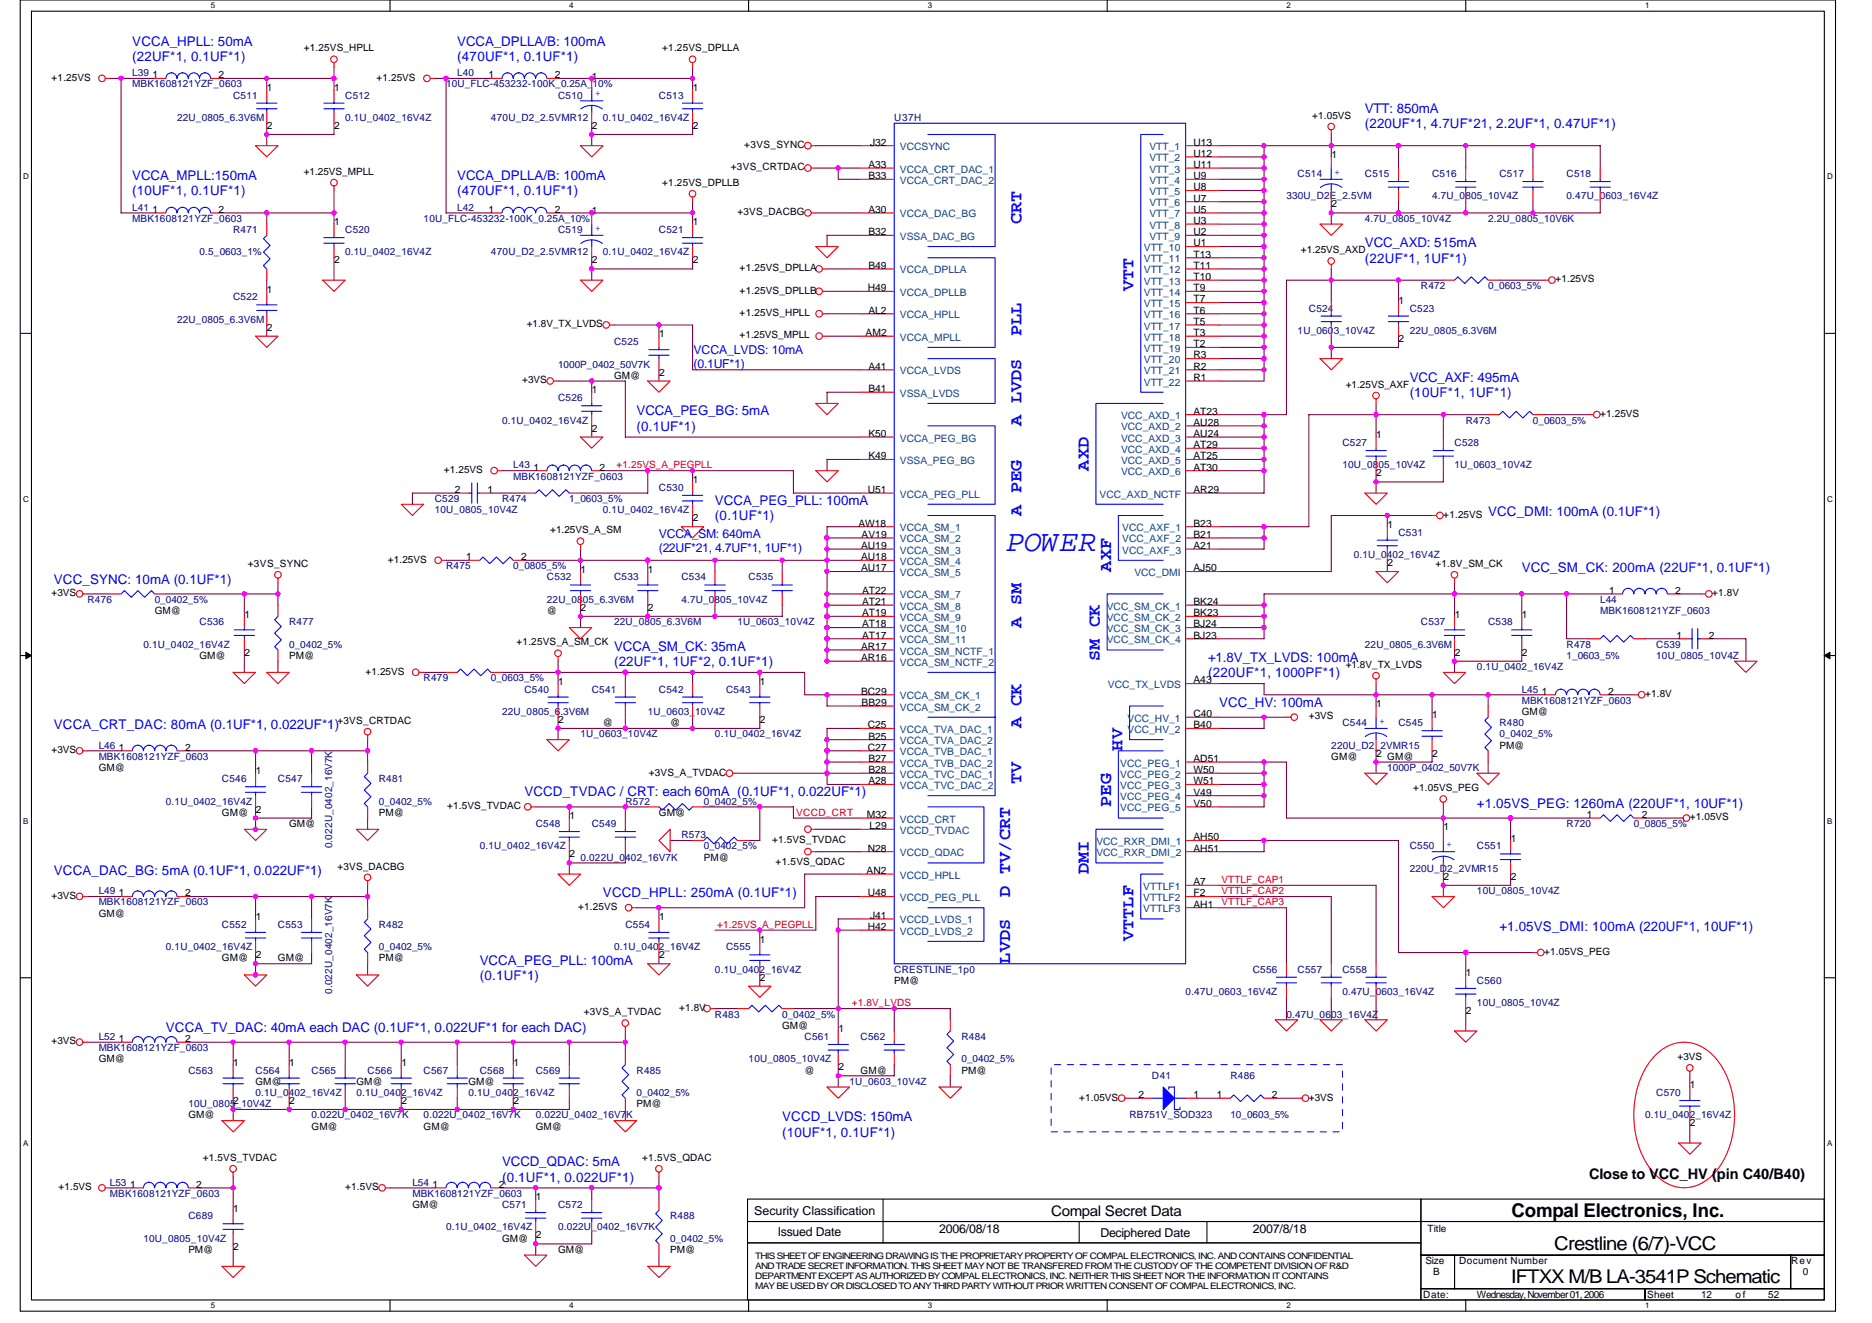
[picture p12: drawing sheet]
<svg xmlns="http://www.w3.org/2000/svg" width="297mm" height="210mm" viewBox="0 0 297 210" stroke-linecap="round" stroke-linejoin="round" font-family="sans-serif">
<defs><g id="words">
<text font-size="4.8" fill="#00f" x="159.7" y="87.4">POWER</text>
<g font-size="3">
<text x="239.9" y="193">Compal Electronics, Inc.</text>
<text x="239.8" y="203.6">IFTXX M/B LA-3541P Schematic</text>
<text x="246.6" y="198.3">Crestline (6/7)-VCC</text>
</g>
<g font-size="2.8" fill="#00f">
<text x="162.1" y="35.6" transform="rotate(-90 162.1 35.6)">CRT</text>
<text x="179.9" y="46.2" transform="rotate(-90 179.9 46.2)">VTT</text>
<text x="162.1" y="53.3" transform="rotate(-90 162.1 53.3)">PLL</text>
<text x="162.1" y="67.6" transform="rotate(-90 162.1 67.6)">A LVDS</text>
<text x="172.8" y="74.7" transform="rotate(-90 172.8 74.7)">AXD</text>
<text x="162.1" y="81.8" transform="rotate(-90 162.1 81.8)">A PEG</text>
<text x="176.3" y="90.7" transform="rotate(-90 176.3 90.7)">AXF</text>
<text x="162.1" y="99.6" transform="rotate(-90 162.1 99.6)">A SM</text>
<text x="174.5" y="104.9" transform="rotate(-90 174.5 104.9)">SM CK</text>
<text x="162.1" y="115.6" transform="rotate(-90 162.1 115.6)">A CK</text>
<text x="178.1" y="119.1" transform="rotate(-90 178.1 119.1)">HV</text>
<text x="162.1" y="124.4" transform="rotate(-90 162.1 124.4)">TV</text>
<text x="176.3" y="128" transform="rotate(-90 176.3 128)">PEG</text>
<text x="160.3" y="142.2" transform="rotate(-90 160.3 142.2)">D TV/CRT</text>
<text x="172.8" y="138.7" transform="rotate(-90 172.8 138.7)">DMI</text>
<text x="179.9" y="149.4" transform="rotate(-90 179.9 149.4)">VTTLF</text>
<text x="160.3" y="152.9" transform="rotate(-90 160.3 152.9)">LVDS</text>
</g>
<g font-size="2.3">
<text x="252.1" y="187">Close to VCC_HV (pin C40/B40)</text>
<text x="166.8" y="192.8">Compal Secret Data</text>
</g>
<g font-size="2.1" fill="#00f">
<text x="21" y="7.2">VCCA_HPLL: 50mA</text>
<text x="21" y="9.7">(22UF*1, 0.1UF*1)</text>
<text x="72.6" y="7.2">VCCA_DPLLA/B: 100mA</text>
<text x="72.6" y="9.7">(470UF*1, 0.1UF*1)</text>
<text x="216.6" y="17.9">VTT: 850mA</text>
<text x="216.6" y="20.3">(220UF*1, 4.7UF*21, 2.2UF*1, 0.47UF*1)</text>
<text x="21" y="28.6">VCCA_MPLL:150mA</text>
<text x="72.6" y="28.6">VCCA_DPLLA/B: 100mA</text>
<text x="21" y="31">(10UF*1, 0.1UF*1)</text>
<text x="72.6" y="31">(470UF*1, 0.1UF*1)</text>
<text x="216.6" y="39.2">VCC_AXD: 515mA</text>
<text x="216.6" y="41.7">(22UF*1, 1UF*1)</text>
<text x="101" y="65.9">VCCA_PEG_BG: 5mA</text>
<text x="223.7" y="60.6">VCC_AXF: 495mA</text>
<text x="223.7" y="63">(10UF*1, 1UF*1)</text>
<text x="101" y="68.3">(0.1UF*1)</text>
<text x="113.4" y="80.1">VCCA_PEG_PLL: 100mA</text>
<text x="113.4" y="82.6">(0.1UF*1)</text>
<text x="236.1" y="81.9">VCC_DMI: 100mA (0.1UF*1)</text>
<text x="8.5" y="92.6">VCC_SYNC: 10mA (0.1UF*1)</text>
<text x="241.5" y="90.8">VCC_SM_CK: 200mA (22UF*1, 0.1UF*1)</text>
<text x="97.4" y="103.3">VCCA_SM_CK: 35mA</text>
<text x="97.4" y="105.7">(22UF*1, 1UF*2, 0.1UF*1)</text>
<text x="191.7" y="105">+1.8V_TX_LVDS: 100mA</text>
<text x="191.7" y="107.5">(220UF*1, 1000PF*1)</text>
<text x="193.5" y="112.1">VCC_HV: 100mA</text>
<text x="8.5" y="115.7">VCCA_CRT_DAC: 80mA (0.1UF*1, 0.022UF*1)</text>
<text x="83.2" y="126.4">VCCD_TVDAC / CRT: each 60mA (0.1UF*1, 0.022UF*1)</text>
<text x="234.4" y="128.1">+1.05VS_PEG: 1260mA (220UF*1, 10UF*1)</text>
<text x="8.5" y="138.8">VCCA_DAC_BG: 5mA (0.1UF*1, 0.022UF*1)</text>
<text x="95.7" y="142.4">VCCD_HPLL: 250mA (0.1UF*1)</text>
<text x="237.9" y="147.7">+1.05VS_DMI: 100mA (220UF*1, 10UF*1)</text>
<text x="76.1" y="153">VCCA_PEG_PLL: 100mA</text>
<text x="76.1" y="155.5">(0.1UF*1)</text>
<text x="26.3" y="163.7">VCCA_TV_DAC: 40mA each DAC (0.1UF*1, 0.022UF*1 for each DAC)</text>
<text x="124.1" y="177.9">VCCD_LVDS: 150mA</text>
<text x="79.7" y="185">VCCD_QDAC: 5mA</text>
<text x="124.1" y="180.4">(10UF*1, 0.1UF*1)</text>
<text x="79.7" y="187.5">(0.1UF*1, 0.022UF*1)</text>
</g>
<g font-size="1.9" fill="#00f">
<text x="110.1" y="56.2">VCCA_LVDS: 10mA</text>
<text x="110.1" y="58.4">(0.1UF*1)</text>
<text x="104.6" y="85.3">VCCA_SM: 640mA</text>
<text x="104.6" y="87.6">(22UF*21, 4.7UF*1, 1UF*1)</text>
</g>
<g font-size="1.9">
<text x="119.7" y="192.7">Security Classification</text>
<text x="123.4" y="196.1">Issued Date</text>
<text x="149" y="195.6">2006/08/18</text>
<text x="174.6" y="196.3">Deciphered Date</text>
<text x="198.8" y="195.6">2007/8/18</text>
</g>
<g font-size="1.6">
<text x="48.2" y="8.2">+1.25VS_HPLL</text>
<text x="105.1" y="8.2">+1.25VS_DPLLA</text>
<text x="8.2" y="12.8">+1.25VS</text>
<text x="24.2" y="12.4">1</text>
<text x="34.7" y="12.4">2</text>
<text x="42.4" y="14.4">1</text>
<text x="53" y="14.4">1</text>
<text x="59.8" y="12.8">+1.25VS</text>
<text x="77.5" y="12.4">1</text>
<text x="88" y="12.4">2</text>
<text x="93.9" y="12.6">1</text>
<text x="109.9" y="14.4">1</text>
<text x="42.4" y="20.5">2</text>
<text x="53" y="20.5">2</text>
<text x="93.9" y="20.5">2</text>
<text x="109.9" y="20.5">2</text>
<text x="118.1" y="23.5">+3VS_SYNC</text>
<text x="138.1" y="23.1">J32</text>
<text x="189.4" y="23.1">U13</text>
<text x="208.2" y="18.8">+1.05VS</text>
<text x="48.2" y="27.7">+1.25VS_MPLL</text>
<text x="105.1" y="29.5">+1.25VS_DPLLB</text>
<text x="115.9" y="27">+3VS_CRTDAC</text>
<text x="137.8" y="26.6">A33</text>
<text x="137.8" y="28.4">B33</text>
<text x="189.4" y="24.9">U12</text>
<text x="189.4" y="28.4">U9</text>
<text x="189.4" y="26.6">U11</text>
<text x="211.3" y="25.1">1</text>
<text x="24.2" y="33.8">1</text>
<text x="34.7" y="33.8">2</text>
<text x="53" y="35.8">1</text>
<text x="77.5" y="33.8">1</text>
<text x="88" y="33.8">2</text>
<text x="93.9" y="34">1</text>
<text x="109.9" y="35.8">1</text>
<text x="117" y="34.1">+3VS_DACBG</text>
<text x="137.8" y="33.8">A30</text>
<text x="189.4" y="30.2">U8</text>
<text x="189.4" y="32">U7</text>
<text x="189.4" y="33.8">U5</text>
<text x="189.4" y="35.5">U3</text>
<text x="211.3" y="32.9">2</text>
<text x="53" y="41.8">2</text>
<text x="93.9" y="41.8">2</text>
<text x="109.9" y="41.8">2</text>
<text x="137.8" y="37.3">B32</text>
<text x="189.4" y="37.3">U2</text>
<text x="189.4" y="39.1">U1</text>
<text x="189.4" y="40.9">T13</text>
<text x="206.4" y="40.2">+1.25VS_AXD</text>
<text x="42.4" y="46.4">1</text>
<text x="117.4" y="43">+1.25VS_DPLLA</text>
<text x="117.4" y="46.6">+1.25VS_DPLLB</text>
<text x="137.7" y="46.2">H49</text>
<text x="137.8" y="42.7">B49</text>
<text x="189.4" y="48">T7</text>
<text x="189.4" y="42.7">T11</text>
<text x="189.4" y="44.4">T10</text>
<text x="189.4" y="46.2">T9</text>
<text x="246.8" y="44.8">+1.25VS</text>
<text x="42.4" y="52.5">2</text>
<text x="83.6" y="51.9">+1.8V_TX_LVDS</text>
<text x="104.6" y="53.5">1</text>
<text x="117.4" y="50.1">+1.25VS_HPLL</text>
<text x="117.4" y="53.7">+1.25VS_MPLL</text>
<text x="137.3" y="53.3">AM2</text>
<text x="137.8" y="49.8">AL2</text>
<text x="189.4" y="49.8">T6</text>
<text x="189.4" y="51.5">T5</text>
<text x="189.4" y="53.3">T3</text>
<text x="221.9" y="48.2">1</text>
<text x="104.6" y="59.6">2</text>
<text x="137.8" y="58.7">A41</text>
<text x="189.4" y="55.1">T2</text>
<text x="189.4" y="56.9">R3</text>
<text x="189.4" y="58.7">R2</text>
<text x="221.9" y="54.3">2</text>
<text x="82.9" y="60.8">+3VS</text>
<text x="93.9" y="62.4">1</text>
<text x="97.4" y="60.1">GM@</text>
<text x="137.8" y="62.2">B41</text>
<text x="189.4" y="60.4">R1</text>
<text x="189.4" y="65.8">AT23</text>
<text x="213.5" y="61.5">+1.25VS_AXF</text>
<text x="93.9" y="68.5">2</text>
<text x="137.8" y="69.3">K50</text>
<text x="189.4" y="67.5">AU28</text>
<text x="189.4" y="69.3">AU24</text>
<text x="189.4" y="71.1">AT29</text>
<text x="218.4" y="69.5">1</text>
<text x="253.9" y="66.1">+1.25VS</text>
<text x="70.4" y="75">+1.25VS</text>
<text x="84.6" y="74.7">1</text>
<text x="95.1" y="74.7">2</text>
<text x="109.9" y="76.6">1</text>
<text x="137.8" y="72.9">K49</text>
<text x="189.4" y="72.9">AT25</text>
<text x="189.4" y="74.7">AT30</text>
<text x="218.4" y="75.6">2</text>
<text x="72.2" y="78.2">2</text>
<text x="77.4" y="78.2">1</text>
<text x="109.9" y="82.7">2</text>
<text x="136.2" y="83.5">AW18</text>
<text x="137.7" y="78.2">U51</text>
<text x="189.4" y="78.2">AR29</text>
<text x="189.4" y="83.5">B23</text>
<text x="220.2" y="83.8">1</text>
<text x="229" y="82.1">+1.25VS</text>
<text x="39.3" y="90">+3VS_SYNC</text>
<text x="61.5" y="89.3">+1.25VS</text>
<text x="74" y="88.9">1</text>
<text x="82.7" y="88.9">2</text>
<text x="87.3" y="84.6">+1.25VS_A_SM</text>
<text x="136.6" y="87.1">AU19</text>
<text x="136.6" y="88.9">AU18</text>
<text x="136.7" y="85.3">AV19</text>
<text x="189.4" y="85.3">B21</text>
<text x="189.4" y="87.1">A21</text>
<text x="220.2" y="89.8">2</text>
<text x="227.8" y="90">+1.8V_SM_CK</text>
<text x="8.2" y="94.6">+3VS</text>
<text x="92.1" y="90.9">1</text>
<text x="102.8" y="90.9">1</text>
<text x="136.6" y="90.7">AU17</text>
<text x="136.8" y="94.2">AT22</text>
<text x="136.8" y="96">AT21</text>
<text x="189.4" y="96">BK24</text>
<text x="189.4" y="90.7">AJ50</text>
<text x="255.3" y="94.2">1</text>
<text x="265.8" y="94.2">2</text>
<text x="271.7" y="94.6">+1.8V</text>
<text x="24.6" y="97.4">GM@</text>
<text x="38.8" y="98">1</text>
<text x="86.8" y="97.4">@</text>
<text x="92.1" y="96.9">2</text>
<text x="102.8" y="96.9">2</text>
<text x="136.8" y="97.8">AT19</text>
<text x="136.8" y="99.5">AT18</text>
<text x="136.8" y="101.3">AT17</text>
<text x="189.4" y="97.8">BK23</text>
<text x="189.4" y="99.5">BJ24</text>
<text x="189.4" y="101.3">BJ23</text>
<text x="230.8" y="98">1</text>
<text x="241.5" y="98">1</text>
<text x="266" y="101.3">1</text>
<text x="271.2" y="101.3">2</text>
<text x="31.7" y="104.5">GM@</text>
<text x="38.8" y="104">2</text>
<text x="45.9" y="104.5">PM@</text>
<text x="58" y="107">+1.25VS</text>
<text x="82" y="102.4">+1.25VS_A_SM_CK</text>
<text x="136.6" y="103.1">AR17</text>
<text x="136.6" y="104.9">AR16</text>
<text x="213.5" y="106">+1.8V_TX_LVDS</text>
<text x="230.8" y="104">2</text>
<text x="241.5" y="104">2</text>
<text x="88.6" y="108.6">1</text>
<text x="120.6" y="108.6">1</text>
<text x="136.6" y="110.2">BC29</text>
<text x="136.7" y="112">BB29</text>
<text x="189.4" y="108.4">A43</text>
<text x="189.4" y="113.8">C40</text>
<text x="218.4" y="112.2">1</text>
<text x="227.3" y="114">1</text>
<text x="241.5" y="113.4">GM@</text>
<text x="244.7" y="110.2">1</text>
<text x="255.2" y="110.2">2</text>
<text x="261" y="110.6">+1.8V</text>
<text x="8.2" y="119.5">+3VS</text>
<text x="18.9" y="119.1">1</text>
<text x="29.4" y="119.1">2</text>
<text x="53.5" y="114.9">+3VS_CRTDAC</text>
<text x="88.6" y="114.7">2</text>
<text x="95.7" y="115.2">@</text>
<text x="106.3" y="115.2">@</text>
<text x="120.6" y="114.7">2</text>
<text x="137.7" y="115.5">C25</text>
<text x="137.7" y="119.1">C27</text>
<text x="137.8" y="117.3">B25</text>
<text x="189.4" y="115.5">B40</text>
<text x="207.7" y="114.2">+3VS</text>
<text x="237.9" y="118.8">PM@</text>
<text x="15.7" y="122.3">GM@</text>
<text x="40.6" y="122.9">1</text>
<text x="103" y="123">+3VS_A_TVDAC</text>
<text x="137.8" y="120.9">B27</text>
<text x="137.8" y="122.7">B28</text>
<text x="137.8" y="124.4">A28</text>
<text x="189.4" y="120.9">AD51</text>
<text x="189.4" y="122.7">W50</text>
<text x="189.4" y="124.4">W51</text>
<text x="211.2" y="120.5">GM@</text>
<text x="218.4" y="120">2</text>
<text x="220.1" y="120.5">GM@</text>
<text x="224.2" y="125.5">+1.05VS_PEG</text>
<text x="227.3" y="120">2</text>
<text x="35.2" y="129.4">GM@</text>
<text x="40.6" y="128.9">2</text>
<text x="45.9" y="131.2">GM@</text>
<text x="60.1" y="129.4">PM@</text>
<text x="70.9" y="128.4">+1.5VS_TVDAC</text>
<text x="90.4" y="130">1</text>
<text x="104.6" y="129.4">GM@</text>
<text x="137.5" y="129.8">M32</text>
<text x="138" y="131.6">L29</text>
<text x="189.4" y="126.2">V49</text>
<text x="189.4" y="128">V50</text>
<text x="229" y="131.8">1</text>
<text x="251.8" y="129.8">1</text>
<text x="260.5" y="129.8">2</text>
<text x="268.1" y="130.2">+1.05VS</text>
<text x="53.5" y="138">+3VS_DACBG</text>
<text x="90.4" y="136">2</text>
<text x="111.7" y="136.5">PM@</text>
<text x="122.5" y="133.7">+1.5VS_TVDAC</text>
<text x="123.1" y="137.3">+1.5VS_QDAC</text>
<text x="137.7" y="135.1">N28</text>
<text x="189.4" y="133.3">AH50</text>
<text x="189.4" y="135.1">AH51</text>
<text x="239.7" y="133.5">1</text>
<text x="8.2" y="142.6">+3VS</text>
<text x="18.9" y="142.2">1</text>
<text x="29.4" y="142.2">2</text>
<text x="137.5" y="138.7">AN2</text>
<text x="137.7" y="142.2">U48</text>
<text x="189.4" y="140.4">A7</text>
<text x="189.4" y="142.2">F2</text>
<text x="189.4" y="144">AH1</text>
<text x="229" y="139.6">2</text>
<text x="239.7" y="139.6">2</text>
<text x="15.7" y="145.4">GM@</text>
<text x="40.6" y="146">1</text>
<text x="91.8" y="144.4">+1.25VS</text>
<text x="104.6" y="146">1</text>
<text x="120.6" y="149.5">1</text>
<text x="137.7" y="147.6">H42</text>
<text x="138.1" y="145.8">J41</text>
<text x="35.2" y="152.5">GM@</text>
<text x="40.6" y="152">2</text>
<text x="44.1" y="152.5">GM@</text>
<text x="60.1" y="152.5">PM@</text>
<text x="104.6" y="152">2</text>
<text x="120.6" y="155.6">2</text>
<text x="232.6" y="154.9">1</text>
<text x="245" y="151.5">+1.05VS_PEG</text>
<text x="92.6" y="161.1">+3VS_A_TVDAC</text>
<text x="107.8" y="160.4">+1.8V</text>
<text x="141.9" y="156.1">PM@</text>
<text x="232.6" y="160.9">2</text>
<text x="8.2" y="165.7">+3VS</text>
<text x="18.9" y="165.3">1</text>
<text x="29.4" y="165.3">2</text>
<text x="124.1" y="163.2">GM@</text>
<text x="133" y="163.8">1</text>
<text x="15.7" y="168.6">GM@</text>
<text x="37" y="169.1">1</text>
<text x="40.6" y="172.1">GM@</text>
<text x="45.9" y="169.1">1</text>
<text x="56.6" y="172.1">GM@</text>
<text x="63.7" y="169.1">1</text>
<text x="74.3" y="172.1">GM@</text>
<text x="81.5" y="169.1">1</text>
<text x="127.7" y="170.3">@</text>
<text x="133" y="169.8">2</text>
<text x="136.6" y="170.3">GM@</text>
<text x="152.6" y="170.3">PM@</text>
<text x="266.2" y="168.2">+3VS</text>
<text x="268.2" y="172.7">1</text>
<text x="29.9" y="177.4">GM@</text>
<text x="37" y="175.2">2</text>
<text x="45.9" y="175.2">2</text>
<text x="49.4" y="179.2">GM@</text>
<text x="63.7" y="175.2">2</text>
<text x="67.2" y="179.2">GM@</text>
<text x="81.5" y="175.2">2</text>
<text x="85" y="179.2">GM@</text>
<text x="101" y="175.7">PM@</text>
<text x="171.2" y="174.6">+1.05VS</text>
<text x="180.7" y="174.2">2</text>
<text x="189.4" y="174.2">1</text>
<text x="193.1" y="174.2">1</text>
<text x="201.8" y="174.2">2</text>
<text x="207.7" y="174.6">+3VS</text>
<text x="268.2" y="178.7">2</text>
<text x="32.2" y="184.2">+1.5VS_TVDAC</text>
<text x="101.9" y="184.2">+1.5VS_QDAC</text>
<text x="9.3" y="188.8">+1.5VS</text>
<text x="20.6" y="188.4">1</text>
<text x="31.1" y="188.4">2</text>
<text x="54.8" y="188.8">+1.5VS</text>
<text x="65.4" y="191.7">GM@</text>
<text x="68.6" y="188.4">1</text>
<text x="79.1" y="188.4">2</text>
<text x="85" y="190.4">1</text>
<text x="37" y="192.2">1</text>
<text x="79.7" y="197">GM@</text>
<text x="85" y="196.5">2</text>
<text x="226.5" y="195.4">Title</text>
<text x="29.9" y="198.8">PM@</text>
<text x="37" y="198.3">2</text>
<text x="88.6" y="198.8">GM@</text>
<text x="106.3" y="198.8">PM@</text>
<text x="226.2" y="200.6">Size</text>
<text x="227.4" y="202.3">B</text>
<text x="231.5" y="200.6">Document Number</text>
<text x="284.2" y="200.6">Rev</text>
<text x="286.1" y="202.3">0</text>
<text x="225.8" y="205.9">Date:</text>
<text x="234.4" y="205.9">Wednesday, November 01,2006</text>
<text x="261.4" y="205.9">Sheet</text>
<text x="269.9" y="205.9">12</text>
<text x="275.4" y="205.9">of</text>
<text x="280.6" y="205.9">52</text>
</g>
<g font-size="1.6" fill="#000080">
<text x="21" y="12.1">L39</text>
<text x="21" y="13.9">MBK1608121YZF_0603</text>
<text x="37" y="15.6">C511</text>
<text x="54.8" y="15.6">C512</text>
<text x="70.8" y="13.9">10U_FLC-453232-100K_0.25A_10%</text>
<text x="72.6" y="12.1">L40</text>
<text x="88.6" y="15.6">C510</text>
<text x="104.6" y="15.6">C513</text>
<text x="28.1" y="19.2">22U_0805_6.3V6M</text>
<text x="54.8" y="19.2">0.1U_0402_16V4Z</text>
<text x="77.9" y="19.2">470U_D2_2.5VMR12</text>
<text x="95.7" y="19.2">0.1U_0402_16V4Z</text>
<text x="141.9" y="19.2">U37H</text>
<text x="205.9" y="28.1">C514</text>
<text x="216.6" y="28.1">C515</text>
<text x="227.2" y="28.1">C516</text>
<text x="237.9" y="28.1">C517</text>
<text x="248.6" y="28.1">C518</text>
<text x="21" y="33.4">L41</text>
<text x="21" y="35.2">MBK1608121YZF_0603</text>
<text x="67.2" y="35.2">10U_FLC-453232-100K_0.25A_10%</text>
<text x="72.6" y="33.4">L42</text>
<text x="204.1" y="31.6">330U_D2E_2.5VM</text>
<text x="216.6" y="35.2">4.7U_0805_10V4Z</text>
<text x="227.2" y="31.6">4.7U_0805_10V4Z</text>
<text x="236.1" y="35.2">2.2U_0805_10V6K</text>
<text x="248.6" y="31.6">0.47U_0603_16V4Z</text>
<text x="31.7" y="40.5">0.5_0603_1%</text>
<text x="37" y="37">R471</text>
<text x="54.8" y="37">C520</text>
<text x="54.8" y="40.5">0.1U_0402_16V4Z</text>
<text x="77.9" y="40.5">470U_D2_2.5VMR12</text>
<text x="88.6" y="37">C519</text>
<text x="95.7" y="40.5">0.1U_0402_16V4Z</text>
<text x="104.6" y="37">C521</text>
<text x="37" y="47.6">C522</text>
<text x="225.5" y="45.9">R472</text>
<text x="236.1" y="45.9">0_0603_5%</text>
<text x="28.1" y="51.2">22U_0805_6.3V6M</text>
<text x="205.9" y="53">1U_0603_10V4Z</text>
<text x="207.7" y="49.4">C524</text>
<text x="223.7" y="49.4">C523</text>
<text x="223.7" y="53">22U_0805_6.3V6M</text>
<text x="88.6" y="58.3">1000P_0402_50V7K</text>
<text x="97.4" y="54.8">C525</text>
<text x="88.6" y="63.6">C526</text>
<text x="79.7" y="67.2">0.1U_0402_16V4Z</text>
<text x="213" y="70.8">C527</text>
<text x="230.8" y="70.8">C528</text>
<text x="232.6" y="67.2">R473</text>
<text x="243.2" y="67.2">0_0603_5%</text>
<text x="81.4" y="74.3">L43</text>
<text x="81.4" y="76.1">MBK1608121YZF_0603</text>
<text x="104.6" y="77.9">C530</text>
<text x="213" y="74.3">10U_0805_10V4Z</text>
<text x="230.8" y="74.3">1U_0603_10V4Z</text>
<text x="69" y="79.7">C529</text>
<text x="69" y="81.4">10U_0805_10V4Z</text>
<text x="79.7" y="79.7">R474</text>
<text x="90.3" y="79.7">1_0603_5%</text>
<text x="95.7" y="81.4">0.1U_0402_16V4Z</text>
<text x="214.8" y="88.5">0.1U_0402_16V4Z</text>
<text x="221.9" y="85">C531</text>
<text x="13.9" y="95.7">R476</text>
<text x="24.5" y="95.7">0_0402_5%</text>
<text x="70.8" y="90.3">R475</text>
<text x="81.4" y="90.3">0_0805_5%</text>
<text x="86.8" y="92.1">C532</text>
<text x="86.8" y="95.7">22U_0805_6.3V6M</text>
<text x="97.4" y="92.1">C533</text>
<text x="108.1" y="92.1">C534</text>
<text x="108.1" y="95.7">4.7U_0805_10V4Z</text>
<text x="118.8" y="92.1">C535</text>
<text x="253.9" y="95.7">L44</text>
<text x="31.7" y="99.2">C536</text>
<text x="45.9" y="99.2">R477</text>
<text x="97.4" y="99.2">22U_0805_6.3V6M</text>
<text x="117" y="99.2">1U_0603_10V4Z</text>
<text x="225.5" y="99.2">C537</text>
<text x="236.1" y="99.2">C538</text>
<text x="253.9" y="97.4">MBK1608121YZF_0603</text>
<text x="22.8" y="102.8">0.1U_0402_16V4Z</text>
<text x="45.9" y="102.8">0_0402_5%</text>
<text x="216.6" y="102.8">22U_0805_6.3V6M</text>
<text x="234.4" y="106.3">0.1U_0402_16V4Z</text>
<text x="248.6" y="102.8">R478</text>
<text x="248.6" y="104.5">1_0603_5%</text>
<text x="262.8" y="102.8">C539</text>
<text x="262.8" y="104.5">10U_0805_10V4Z</text>
<text x="67.2" y="108.1">R479</text>
<text x="77.9" y="108.1">0_0603_5%</text>
<text x="79.7" y="113.4">22U_0805_6.3V6M</text>
<text x="83.2" y="109.9">C540</text>
<text x="93.9" y="109.9">C541</text>
<text x="102.8" y="113.4">1U_0603_10V4Z</text>
<text x="104.6" y="109.9">C542</text>
<text x="115.2" y="109.9">C543</text>
<text x="241.5" y="109.9">L45</text>
<text x="241.5" y="111.7">MBK1608121YZF_0603</text>
<text x="15.7" y="118.8">L46</text>
<text x="92.1" y="117">1U_0603_10V4Z</text>
<text x="113.5" y="117">0.1U_0402_16V4Z</text>
<text x="211.2" y="118.8">220U_D2_2VMR15</text>
<text x="213" y="115.2">C544</text>
<text x="221.9" y="115.2">C545</text>
<text x="237.9" y="115.2">R480</text>
<text x="237.9" y="117">0_0402_5%</text>
<text x="15.7" y="120.5">MBK1608121YZF_0603</text>
<text x="35.2" y="124.1">C546</text>
<text x="44.1" y="124.1">C547</text>
<text x="60.1" y="124.1">R481</text>
<text x="220.1" y="122.3">1000P_0402_50V7K</text>
<text x="26.3" y="127.7">0.1U_0402_16V4Z</text>
<text x="60.1" y="127.7">0_0402_5%</text>
<text x="85" y="131.2">C548</text>
<text x="93.9" y="131.2">C549</text>
<text x="99.2" y="127.7">R572</text>
<text x="111.7" y="127.7">0_0402_5%</text>
<text x="248.6" y="131.2">R720</text>
<text x="259.2" y="131.2">0_0805_5%</text>
<text x="52.7" y="134.6" transform="rotate(-90 52.7 134.6)">0.022U_0402_16V7K</text>
<text x="76.1" y="134.8">0.1U_0402_16V4Z</text>
<text x="92.1" y="136.5">0.022U_0402_16V7K</text>
<text x="108.1" y="133">R573</text>
<text x="111.7" y="134.8">0_0402_5%</text>
<text x="223.7" y="134.8">C550</text>
<text x="234.4" y="134.8">C551</text>
<text x="15.7" y="141.9">L49</text>
<text x="15.7" y="143.7">MBK1608121YZF_0603</text>
<text x="223.7" y="138.3">220U_D2_2VMR15</text>
<text x="234.4" y="141.9">10U_0805_10V4Z</text>
<text x="35.2" y="147.2">C552</text>
<text x="44.1" y="147.2">C553</text>
<text x="60.1" y="147.2">R482</text>
<text x="99.2" y="147.2">C554</text>
<text x="26.3" y="150.8">0.1U_0402_16V4Z</text>
<text x="60.1" y="150.8">0_0402_5%</text>
<text x="97.4" y="150.8">0.1U_0402_16V4Z</text>
<text x="113.5" y="154.3">0.1U_0402_16V4Z</text>
<text x="115.2" y="150.8">C555</text>
<text x="141.9" y="154.3">CRESTLINE_1p0</text>
<text x="198.8" y="154.3">C556</text>
<text x="205.9" y="154.3">C557</text>
<text x="213" y="154.3">C558</text>
<text x="52.7" y="157.7" transform="rotate(-90 52.7 157.7)">0.022U_0402_16V7K</text>
<text x="113.4" y="161.4">R483</text>
<text x="124.1" y="161.4">0_0402_5%</text>
<text x="188.1" y="157.9">0.47U_0603_16V4Z</text>
<text x="204.1" y="161.4">0.47U_0603_16V4Z</text>
<text x="213" y="157.9">0.47U_0603_16V4Z</text>
<text x="234.4" y="156.1">C560</text>
<text x="234.4" y="159.7">10U_0805_10V4Z</text>
<text x="15.7" y="165">L52</text>
<text x="15.7" y="166.8">MBK1608121YZF_0603</text>
<text x="127.7" y="165">C561</text>
<text x="136.6" y="165">C562</text>
<text x="152.6" y="165">R484</text>
<text x="29.9" y="170.3">C563</text>
<text x="40.6" y="170.3">C564</text>
<text x="40.6" y="173.9">0.1U_0402_16V4Z</text>
<text x="49.4" y="170.3">C565</text>
<text x="56.6" y="173.9">0.1U_0402_16V4Z</text>
<text x="58.3" y="170.3">C566</text>
<text x="67.2" y="170.3">C567</text>
<text x="74.3" y="173.9">0.1U_0402_16V4Z</text>
<text x="76.1" y="170.3">C568</text>
<text x="85" y="170.3">C569</text>
<text x="101" y="170.3">R485</text>
<text x="101" y="173.9">0_0402_5%</text>
<text x="118.8" y="168.6">10U_0805_10V4Z</text>
<text x="134.8" y="172.1">1U_0603_10V4Z</text>
<text x="152.6" y="168.6">0_0402_5%</text>
<text x="182.8" y="171.2">D41</text>
<text x="195.2" y="171.2">R486</text>
<text x="262.8" y="173.9">C570</text>
<text x="29.9" y="175.7">10U_0805_10V4Z</text>
<text x="49.4" y="177.4">0.022U_0402_16V7K</text>
<text x="67.2" y="177.4">0.022U_0402_16V7K</text>
<text x="85" y="177.4">0.022U_0402_16V7K</text>
<text x="179.2" y="177.4">RB751V_SOD323</text>
<text x="195.2" y="177.4">10_0603_5%</text>
<text x="261" y="177.4">0.1U_0402_16V4Z</text>
<text x="17.4" y="188.1">L53</text>
<text x="17.4" y="189.9">MBK1608121YZF_0603</text>
<text x="65.4" y="188.1">L54</text>
<text x="65.4" y="189.9">MBK1608121YZF_0603</text>
<text x="79.7" y="191.7">C571</text>
<text x="88.6" y="191.7">C572</text>
<text x="22.8" y="197">10U_0805_10V4Z</text>
<text x="29.9" y="193.4">C689</text>
<text x="70.8" y="195.2">0.1U_0402_16V4Z</text>
<text x="88.6" y="195.2">0.022U_0402_16V7K</text>
<text x="106.3" y="193.4">R488</text>
<text x="106.3" y="197">0_0402_5%</text>
</g>
<g font-size="1.6" fill="#00f">
<text x="94.4" y="15.3">+</text>
<text x="211.8" y="27.7">+</text>
<text x="94.4" y="36.6">+</text>
<text x="218.9" y="114.9">+</text>
<text x="229.5" y="134.4">+</text>
</g>
<g font-size="1.6" fill="#004080">
<text x="142.8" y="23.8">VCCSYNC</text>
<text x="182.4" y="23.8">VTT_1</text>
<text x="142.8" y="27.4">VCCA_CRT_DAC_1</text>
<text x="142.8" y="29.2">VCCA_CRT_DAC_2</text>
<text x="182.4" y="25.6">VTT_2</text>
<text x="182.4" y="29.2">VTT_4</text>
<text x="182.4" y="27.4">VTT_3</text>
<text x="142.8" y="34.5">VCCA_DAC_BG</text>
<text x="182.4" y="30.9">VTT_5</text>
<text x="182.4" y="32.7">VTT_6</text>
<text x="182.4" y="34.5">VTT_7</text>
<text x="142.8" y="38.1">VSSA_DAC_BG</text>
<text x="181.5" y="39.8">VTT_10</text>
<text x="181.5" y="41.6">VTT_11</text>
<text x="182.4" y="36.3">VTT_8</text>
<text x="182.4" y="38.1">VTT_9</text>
<text x="142.8" y="43.4">VCCA_DPLLA</text>
<text x="142.8" y="46.9">VCCA_DPLLB</text>
<text x="181.5" y="43.4">VTT_12</text>
<text x="181.5" y="45.2">VTT_13</text>
<text x="181.5" y="46.9">VTT_14</text>
<text x="142.8" y="50.5">VCCA_HPLL</text>
<text x="181.5" y="48.7">VTT_15</text>
<text x="181.5" y="50.5">VTT_16</text>
<text x="181.5" y="52.3">VTT_17</text>
<text x="142.8" y="59.4">VCCA_LVDS</text>
<text x="142.8" y="54.1">VCCA_MPLL</text>
<text x="181.5" y="55.8">VTT_19</text>
<text x="181.5" y="57.6">VTT_20</text>
<text x="181.5" y="59.4">VTT_21</text>
<text x="181.5" y="54.1">VTT_18</text>
<text x="142.8" y="62.9">VSSA_LVDS</text>
<text x="181.5" y="61.2">VTT_22</text>
<text x="142.8" y="70.1">VCCA_PEG_BG</text>
<text x="177.9" y="68.3">VCC_AXD_2</text>
<text x="177.9" y="70.1">VCC_AXD_3</text>
<text x="177.9" y="71.8">VCC_AXD_4</text>
<text x="177.9" y="66.5">VCC_AXD_1</text>
<text x="142.8" y="73.6">VSSA_PEG_BG</text>
<text x="177.9" y="73.6">VCC_AXD_5</text>
<text x="177.9" y="75.4">VCC_AXD_6</text>
<text x="142.8" y="79">VCCA_PEG_PLL</text>
<text x="174.5" y="79">VCC_AXD_NCTF</text>
<text x="142.8" y="84.3">VCCA_SM_1</text>
<text x="142.8" y="86.1">VCCA_SM_2</text>
<text x="142.8" y="87.8">VCCA_SM_3</text>
<text x="142.8" y="89.6">VCCA_SM_4</text>
<text x="178.1" y="84.3">VCC_AXF_1</text>
<text x="178.1" y="86.1">VCC_AXF_2</text>
<text x="178.1" y="87.8">VCC_AXF_3</text>
<text x="142.8" y="91.4">VCCA_SM_5</text>
<text x="142.8" y="95">VCCA_SM_7</text>
<text x="180" y="91.4">VCC_DMI</text>
<text x="142.8" y="96.7">VCCA_SM_8</text>
<text x="142.8" y="98.5">VCCA_SM_9</text>
<text x="142.8" y="100.3">VCCA_SM_10</text>
<text x="175.6" y="96.7">VCC_SM_CK_1</text>
<text x="175.6" y="98.5">VCC_SM_CK_2</text>
<text x="175.6" y="100.3">VCC_SM_CK_3</text>
<text x="142.8" y="102.1">VCCA_SM_11</text>
<text x="142.8" y="103.8">VCCA_SM_NCTF_1</text>
<text x="142.8" y="105.6">VCCA_SM_NCTF_2</text>
<text x="175.6" y="102.1">VCC_SM_CK_4</text>
<text x="142.8" y="111">VCCA_SM_CK_1</text>
<text x="142.8" y="112.7">VCCA_SM_CK_2</text>
<text x="175.8" y="109.2">VCC_TX_LVDS</text>
<text x="142.8" y="116.3">VCCA_TVA_DAC_1</text>
<text x="142.8" y="118.1">VCCA_TVA_DAC_2</text>
<text x="142.8" y="119.8">VCCA_TVB_DAC_1</text>
<text x="178.9" y="114.5">VCC_HV_1</text>
<text x="178.9" y="116.3">VCC_HV_2</text>
<text x="142.8" y="121.6">VCCA_TVB_DAC_2</text>
<text x="142.8" y="123.4">VCCA_TVC_DAC_1</text>
<text x="142.8" y="125.2">VCCA_TVC_DAC_2</text>
<text x="177.8" y="121.6">VCC_PEG_1</text>
<text x="177.8" y="123.4">VCC_PEG_2</text>
<text x="177.8" y="125.2">VCC_PEG_3</text>
<text x="142.8" y="130.5">VCCD_CRT</text>
<text x="177.8" y="127">VCC_PEG_4</text>
<text x="177.8" y="128.7">VCC_PEG_5</text>
<text x="142.8" y="132.3">VCCD_TVDAC</text>
<text x="142.8" y="135.8">VCCD_QDAC</text>
<text x="174" y="134.1">VCC_RXR_DMI_1</text>
<text x="174" y="135.8">VCC_RXR_DMI_2</text>
<text x="142.8" y="143">VCCD_PEG_PLL</text>
<text x="142.8" y="139.4">VCCD_HPLL</text>
<text x="181.4" y="141.2">VTTLF1</text>
<text x="181.4" y="143">VTTLF2</text>
<text x="142.8" y="146.5">VCCD_LVDS_1</text>
<text x="142.8" y="148.3">VCCD_LVDS_2</text>
<text x="181.4" y="144.7">VTTLF3</text>
</g>
<g font-size="1.6" fill="#f00">
<text x="97.8" y="74.3">+1.25VS_A_PEGPLL</text>
<text x="126.3" y="129.4">VCCD_CRT</text>
<text x="193.8" y="143.7">VTTLF_CAP3</text>
<text x="193.8" y="141.9">VTTLF_CAP2</text>
<text x="193.8" y="140.1">VTTLF_CAP1</text>
<text x="113.8" y="147.2">+1.25VS_A_PEGPLL</text>
<text x="135.1" y="159.7">+1.8V_LVDS</text>
</g>
<g font-size="1.4">
<text x="119.8" y="199.7">THIS SHEET OF ENGINEERING DRAWING IS THE PROPRIETARY PROPERTY OF COMPAL ELECTRONICS, INC. AND CONTAINS CONFIDENTIAL</text>
<text x="119.8" y="201.3">AND TRADE SECRET INFORMATION. THIS SHEET MAY NOT BE TRANSFERED FROM THE CUSTODY OF THE COMPETENT DIVISION OF R&amp;D</text>
<text x="119.8" y="202.9">DEPARTMENT EXCEPT AS AUTHORIZED BY COMPAL ELECTRONICS, INC. NEITHER THIS SHEET NOR THE INFORMATION IT CONTAINS</text>
<text x="119.8" y="204.6">MAY BE USED BY OR DISCLOSED TO ANY THIRD PARTY WITHOUT PRIOR WRITTEN CONSENT OFCOMPAL ELECTRONICS, INC.</text>
</g>
<g font-size="1.3">
<text x="33.4" y="1.3">5</text>
<text x="90.3" y="1.3">4</text>
<text x="147.2" y="1.3">3</text>
<text x="204.1" y="1.3">2</text>
<text x="261" y="1.3">1</text>
<text x="3.7" y="28.5">D</text>
<text x="289.9" y="28.5">D</text>
<text x="3.7" y="79.6">C</text>
<text x="289.9" y="79.6">C</text>
<text x="3.7" y="130.7">B</text>
<text x="289.9" y="130.7">B</text>
<text x="3.7" y="181.8">A</text>
<text x="289.9" y="181.8">A</text>
<text x="33.4" y="207.6">5</text>
<text x="90.3" y="207.6">4</text>
<text x="147.2" y="207.6">3</text>
<text x="204.1" y="207.6">2</text>
<text x="261" y="207.6">1</text>
</g>
</g></defs>
<path d="M3.2 0h288.1v208h-288.1zM5 1.8h284.5v204.4h-284.5z" fill="none" stroke="#000" stroke-width=".17"/>
<g fill="#fff">
<path d="M33.4 .2h.7v1.4h-.7z"/>
<path d="M33.4 206.4h.7v1.5h-.7z"/>
</g>
<path d="M61.9 0v1.8M61.9 206.2v1.8" fill="none" stroke="#000" stroke-width=".17"/>
<g fill="#fff">
<path d="M90.3 .2h.7v1.4h-.7z"/>
<path d="M90.3 206.4h.7v1.5h-.7z"/>
</g>
<path d="M118.8 0v1.8M118.8 206.2v1.8" fill="none" stroke="#000" stroke-width=".17"/>
<g fill="#fff">
<path d="M147.2 .2h.7v1.4h-.7z"/>
<path d="M147.2 206.4h.7v1.5h-.7z"/>
</g>
<path d="M175.7 0v1.8M175.7 206.2v1.8" fill="none" stroke="#000" stroke-width=".17"/>
<g fill="#fff">
<path d="M204.1 .2h.7v1.4h-.7z"/>
<path d="M204.1 206.4h.7v1.5h-.7z"/>
</g>
<path d="M232.6 0v1.8M232.6 206.2v1.8" fill="none" stroke="#000" stroke-width=".17"/>
<g fill="#fff">
<path d="M261 .2h.7v1.4h-.7z"/>
<path d="M261 206.4h.7v1.5h-.7z"/>
<path d="M3.7 27.3h.9v1.4h-.9z"/>
<path d="M289.9 27.3h.9v1.4h-.9z"/>
<path d="M3.7 78.4h.9v1.5h-.9z"/>
<path d="M289.9 78.4h.9v1.5h-.9z"/>
</g>
<path d="M3.2 52.9h1.8M289.5 52.9h1.8" fill="none" stroke="#000" stroke-width=".17"/>
<g fill="#fff">
<path d="M3.7 129.6h.8v1.4h-.8z"/>
<path d="M289.9 129.6h.9v1.4h-.9z"/>
</g>
<path d="M3.2 104h1.8M289.5 104h1.8" fill="none" stroke="#000" stroke-width=".17"/>
<path d="M4.1 103.5l.9 .5-.9 .5zM289.5 104l.9-.5v1z" fill="#000" stroke="#000" stroke-width=".16"/>
<g fill="#fff">
<path d="M3.6 180.7h.9v1.4h-.9z"/>
<path d="M289.9 180.7h.9v1.4h-.9z"/>
</g>
<g fill="none" stroke="#000" stroke-width=".17">
<path d="M3.2 155.1h1.8M289.5 155.1h1.8M118.6 190.2h106.9v3.6h-106.9zM118.6 193.8h106.9v3.4h-106.9zM118.6 197.2h106.9v9h-106.9zM140.1 190.2v7M171.2 193.8v3.4M191.5 193.8v3.4M225.5 190.2h64v3.6h-64zM225.5 193.8h64v5.3h-64zM225.5 199.1h5.3v5.4h-5.3zM230.8 199.1h53.3v5.4h-53.3z"/>
<path d="M284.1 199.1h5.4v5.4h-5.4zM225.5 204.5h35.5v1.7h-35.5zM261 204.5h28.5v1.7h-28.5z"/>
</g>
<g fill="none" stroke="#800040" stroke-width=".17">
<path d="M17.4 12.4h7.2M19.2 12.4v21.4h5.4M35.2 12.4h17.8M42.3 12.4v1.8M42.3 19.6v3.5M53 10.7v3.5M53 19.6v1.7h-10.7M69 12.4h8.9M70.8 12.4v21.4h7.1M88.6 12.4h21.3v1.8M93.9 19.6v1.7h16v-1.7M109.9 10.7v1.7"/>
<path d="M35.2 33.8h17.8M42.3 33.8v1.8M53 30.2v5.4M88.6 33.8h21.3M93.9 21.3v1.8M109.9 32v3.6M129.5 23.1h7.1M129.5 33.8h7.1M129.5 26.7h7.1M133 26.7v1.7h3.6M136.6 37.3h-5.4v1.8M193.5 23.1h60.4v3.6"/>
<path d="M193.5 33.8h7.1M193.5 35.6h7.1M193.5 26.7h7.1M193.5 37.3h7.1M193.5 39.1h7.1M193.5 28.4h7.1M193.5 30.2h7.1M193.5 32h7.1M193.5 24.9h7.1M200.6 23.1v37.4h-7.1M211.2 21.3v3.6M211.2 32v3.6"/>
<path d="M221.9 23.1v3.6M221.9 32v1.8M232.6 23.1v3.6M232.6 32v1.8M243.2 23.1v3.6M243.2 32v1.8M253.9 32v1.8h-42.7M42.3 44.4v1.8M42.3 51.6v1.7M53 40.9v3.5M93.9 40.9v1.8h16v-1.8M93.9 42.7v1.7"/>
<path d="M97.4 51.6h7.2v1.7M104.6 51.6h5.3v7.1h26.7M104.6 58.7v1.8M131.2 53.3h5.4M131.2 42.7h5.4M131.2 46.2h5.4M131.2 49.8h5.4M193.5 40.9h7.1M193.5 56.9h7.1M193.5 58.7h7.1M193.5 53.3h7.1M193.5 44.4h7.1"/>
<path d="M193.5 55.1h7.1M193.5 51.6h7.1M193.5 42.7h7.1M193.5 46.2h7.1M193.5 49.8h7.1M193.5 48h7.1M211.2 42.7v1.7h10.7M211.2 48v-3.6h-7.1v21.4h-10.6M211.2 53.3v3.6M221.9 44.4v3.6M221.9 53.3v1.8h-10.7M221.9 44.4h7.1"/>
<path d="M237.9 44.4h7.1M72.6 78.2h-7.2v1.8M77.9 78.2h5.3M79.7 74.7h5.3M88.6 60.5h10.6v8.8h37.4M93.9 60.5v1.7M93.9 67.6v1.7M95.7 74.7h7.1v3.5h-10.7M102.8 74.7h23.1v3.5h10.7M109.9 74.7v1.8M136.6 72.9h-5.4v1.8M136.6 62.2h-5.4v1.8"/>
<path d="M193.5 67.6h7.1M193.5 72.9h7.1M193.5 74.7h7.1M193.5 71.1h7.1M193.5 69.3h7.1M200.6 65.8v12.4h-7.1M218.4 64v1.8h10.6M218.4 69.3v-3.5h-10.7v17.8h-14.2M218.4 74.7v3.5M229 65.8h7.1M229 65.8v3.5M229 74.7v1.8h-10.6"/>
<path d="M245 65.8h7.1M13.9 94.2h3.5M26.3 94.2h17.8M38.8 94.2v3.6M44.1 92.5v3.5M70.8 88.9h3.5M83.2 88.9h53.4M92.1 87.1v3.6M92.1 96v3.6M102.8 88.9v1.8M102.8 96v1.8M109.9 81.8v1.8"/>
<path d="M113.5 88.9v1.8M113.5 96v1.8M124.1 96v1.8h-32M124.1 88.9v1.8M131.2 85.3h5.4M131.2 87.1h5.4M131.2 90.7h5.4M131.2 96h5.4M131.2 97.8h5.4M131.2 94.2h5.4M131.2 99.6h5.4M136.6 83.6h-5.4v19.5"/>
<path d="M193.5 99.6h7.1v1.7h-7.1M193.5 85.3h7.1M193.5 96h7.1M193.5 97.8h7.1M200.6 83.6v3.5h-7.1M220.1 81.8v1.8M220.1 88.9v1.8M227.2 81.8h-16v8.9h-17.7M230.8 92.5v1.7h10.7M230.8 97.8v-3.6h-30.2v5.4M241.5 94.2h7.1v7.1h3.5M241.5 94.2v3.6"/>
<path d="M248.6 94.2h7.1M266.4 94.2h3.5M13.9 119.1h5.3M29.9 119.1h10.7v3.6M38.8 103.1v3.6M40.6 119.1h17.7M44.1 104.9v1.8M49.4 119.1v3.6M58.3 117.3v3.6M67.2 106.7h3.6M79.7 106.7h48v3.5h8.9M88.6 104.9v3.6"/>
<path d="M88.6 113.8v3.5M99.2 106.7v1.8M99.2 113.8v1.8M109.9 106.7v1.8M109.9 113.8v1.8M120.6 113.8v1.8h-32M120.6 106.7v1.8M131.2 103.1v1.8h5.4M131.2 101.3h5.4M131.2 110.2v1.8h5.4M131.2 119.1h5.4M131.2 117.3h5.4"/>
<path d="M131.2 103.1h5.4M136.6 115.6h-5.4v8.9h5.4M193.5 108.5h7.1v1.7h17.8v1.8M193.5 113.8h10.6M200.6 113.8v1.8h-7.1M218.4 108.5v1.7h8.8M218.4 119.1v3.6M227.2 110.2h8.9v1.8M227.2 110.2v3.6M227.2 119.1v1.8h-8.8M230.8 103.1v3.6M236.1 110.2h8.9"/>
<path d="M241.5 103.1v1.8h-10.7M255.7 110.2h3.5M261 101.3h5.4M271.7 101.3h5.3v3.6M40.6 128v3.6M49.4 128v1.8h-8.8M58.3 129.8v1.8M85 128h17.8M90.3 135.1v1.8h8.9v-1.8M90.3 128v1.8M90.3 136.9v1.8M99.2 128v1.8"/>
<path d="M106.3 133.3h3.6M111.7 128h8.9v5.3h-1.8M117 122.7h19.6M120.6 128h5.3v1.8h10.7M129.5 135.1h7.1M129.5 131.6h7.1M131.2 120.9h5.4M136.6 138.7h-8.9v5.3h-23.1M193.5 133.3h28.4v17.8h21.3M193.5 120.9h10.6v8.9h24.9v1.8M193.5 126.2h7.1M193.5 124.5h7.1"/>
<path d="M193.5 122.7h7.1M200.6 120.9v7.1h-7.1M200.6 133.3v1.8h-7.1M229 128v1.8h10.7M229 138.7v3.5M236.1 120.9v1.8M239.7 129.8v3.5M239.7 138.7v1.8h-10.7M239.7 129.8h12.4M261 129.8h5.4M13.9 142.2h5.3M29.9 142.2h10.7v3.6"/>
<path d="M40.6 142.2h8.8v3.6M40.6 151.1v3.6M49.4 151.1v1.8h-8.8M49.4 142.2h8.9M58.3 140.5v3.5M58.3 152.9v1.8M101 144h3.6v1.8M104.6 151.1v1.8M113.5 147.6h7.1v1.8M120.6 154.7v1.8M133 147.6h3.6M136.6 142.2h-7.1v5.4h-8.9"/>
<path d="M136.6 145.8h-3.6v17.8M193.5 142.2h17.7v10.7M193.5 144h10.6v8.9M193.5 140.5h24.9v12.4M204.1 158.2v3.6M211.2 158.2v3.6M218.4 158.2v3.6M232.6 151.1v3.6M13.9 165.4h5.3M29.9 165.4h7.1M37 165.4h8.9v3.5M37 165.4v3.5"/>
<path d="M37 174.2v3.6M37 176h44.4M45.9 165.4h53.3M45.9 174.2v1.8M54.8 165.4v3.5M54.8 174.2v1.8M63.7 165.4v3.5M63.7 174.2v1.8M72.6 165.4v3.5M72.6 174.2v1.8M81.4 174.2v1.8h8.9v-1.8M81.4 165.4v3.5"/>
<path d="M90.3 165.4v3.5M99.2 163.6v3.5M99.2 176v1.8M113.5 160h3.5M125.9 160h16v3.6M133 168.9v3.6M141.9 168.9v1.8h-8.9M141.9 160h8.9v1.8M150.8 170.7v1.8M179.2 174.2h1.8M189.9 174.2h3.6M202.4 174.2h3.5"/>
<path d="M232.6 160v3.6M268.1 170.7v1.8M268.1 177.8v3.6M17.4 188.5h3.6M31.7 188.5h5.3M37 186.7v5.3M37 197.4v3.5M61.9 188.5h7.1M79.7 188.5h5.3v1.7M85 195.6v1.8h8.9v-1.8M85 188.5h19.6M85 197.4v1.7"/>
<path d="M93.9 188.5v1.7M104.6 186.7v3.5M104.6 199.1v1.8"/>
</g>
<g fill="none" stroke="#f00" stroke-width=".17">
<path d="M16.7 12.4h.7M24.6 12.4h1.7M33.4 12.4h1.8M42.3 14.2v1.8M42.3 17.8v1.8M53 9.9v.8M53 14.2v1.8M53 17.8v1.8M68.3 12.4h.7M77.9 12.4h1.8M86.8 12.4h1.8M93.9 12.4v1.8"/>
<path d="M93.9 17.8v1.8M109.9 9.9v.8M109.9 14.2v1.8M109.9 17.8v1.8M24.6 33.8h1.7M33.4 33.8h1.8M40.6 23.1h3.5l-1.8 1.8zM42.3 35.6v1.7M53 29.5v.7M53 35.6v1.7M53 39.1v1.8M77.9 33.8h1.8"/>
<path d="M86.8 33.8h1.8M92.1 23.1h3.6l-1.8 1.8zM93.9 33.8v1.8M93.9 39.1v1.8M109.9 31.3v.7M109.9 35.6v1.7M109.9 39.1v1.8M128.7 26.7h.8M128.7 33.8h.8M128.7 23.1h.8M129.5 39.1h3.5l-1.8 1.8zM136.6 26.7h5.3"/>
<path d="M136.6 33.8h5.3M136.6 23.1h5.3M136.6 28.4h5.3M136.6 37.3h5.3M188.1 26.7h5.4M188.1 33.8h5.4M188.1 23.1h5.4M188.1 28.4h5.4M188.1 24.9h5.4M188.1 30.2h5.4M188.1 32h5.4M188.1 35.6h5.4"/>
<path d="M188.1 37.3h5.4M188.1 39.1h5.4M209.5 35.6h3.5l-1.8 1.7zM211.2 20.6v.7M211.2 24.9v1.8M211.2 30.2v1.8M221.9 26.7v1.7M221.9 30.2v1.8M232.6 26.7v1.7M232.6 30.2v1.8M243.2 26.7v1.7M243.2 30.2v1.8"/>
<path d="M253.9 26.7v1.7M253.9 30.2v1.8M40.6 53.3h3.5l-1.8 1.8zM42.3 42.7v1.7M42.3 46.2v1.8M42.3 49.8v1.8M51.2 44.4h3.6l-1.8 1.8zM92.1 44.4h3.6l-1.8 1.8zM96.7 51.6h.7M104.6 53.3v1.8M104.6 56.9v1.8M130.5 42.7h.7"/>
<path d="M130.5 46.2h.7M130.5 49.8h.7M130.5 53.3h.7M136.6 42.7h5.3M136.6 46.2h5.3M136.6 49.8h5.3M136.6 53.3h5.3M136.6 58.7h5.3M188.1 44.4h5.4M188.1 51.6h5.4M188.1 42.7h5.4M188.1 46.2h5.4"/>
<path d="M188.1 49.8h5.4M188.1 53.3h5.4M188.1 55.1h5.4M188.1 56.9h5.4M188.1 58.7h5.4M188.1 48h5.4M188.1 40.9h5.4M209.5 56.9h3.5l-1.8 1.8zM211.2 42v.7M211.2 48v1.8M211.2 51.6v1.7M221.9 48v1.8"/>
<path d="M221.9 51.6v1.7M229 44.4h1.8M236.1 44.4h1.8M245 44.4h.7M72.6 78.2h1.7M76.1 78.2h1.8M78.9 74.7h.8M83.2 78.2h1.8M85 74.7h1.8M87.8 60.5h.8M90.3 78.2h1.8M92.1 69.3h3.6l-1.8 1.8z"/>
<path d="M93.9 74.7h1.8M93.9 62.2v1.8M93.9 65.8v1.8M102.8 60.5h3.5l-1.7 1.7zM109.9 76.5v1.7M129.5 64h3.5l-1.8 1.8zM129.5 74.7h3.5l-1.8 1.8zM136.6 69.3h5.3M136.6 78.2h5.3M136.6 72.9h5.3M136.6 62.2h5.3M188.1 65.8h5.4"/>
<path d="M188.1 74.7h5.4M188.1 60.5h5.4M188.1 69.3h5.4M188.1 78.2h5.4M188.1 67.6h5.4M188.1 72.9h5.4M188.1 71.1h5.4M216.6 78.2h3.5l-1.7 1.8zM218.4 63.3v.7M218.4 69.3v1.8M218.4 72.9v1.8M229 69.3v1.8"/>
<path d="M229 72.9v1.8M236.1 65.8h1.8M243.2 65.8h1.8M252.1 65.8h.8M13.2 94.2h.7M17.4 94.2h1.8M24.6 94.2h1.7M38.8 97.8v1.8M44.1 91.7v.8M44.1 96v1.8M63.7 80h3.5l-1.8 1.8zM70.1 88.9h.7"/>
<path d="M74.3 88.9h1.8M81.4 88.9h1.8M90.3 99.6h3.6l-1.8 1.7zM92.1 86.4v.7M92.1 90.7v1.8M92.1 94.2v1.8M102.8 90.7v1.8M102.8 94.2v1.8M108.1 83.6h3.6l-1.8 1.7zM109.9 80v1.8M113.5 90.7v1.8M113.5 94.2v1.8"/>
<path d="M124.1 90.7v1.8M124.1 94.2v1.8M136.6 94.2h5.3M136.6 88.9h5.3M136.6 96h5.3M136.6 97.8h5.3M136.6 99.6h5.3M136.6 83.6h5.3M136.6 85.3h5.3M136.6 87.1h5.3M136.6 90.7h5.3M188.1 96h5.4"/>
<path d="M188.1 97.8h5.4M188.1 99.6h5.4M188.1 83.6h5.4M188.1 85.3h5.4M188.1 87.1h5.4M188.1 90.7h5.4M218.4 90.7h3.5l-1.8 1.8zM220.1 83.6v1.7M220.1 87.1v1.8M227.2 81.8h.8M230.8 91.7v.8M230.8 97.8v1.8"/>
<path d="M241.5 97.8v1.8M255.7 94.2h1.8M264.6 94.2h1.8M269.9 94.2h.7M13.2 119.1h.7M19.2 119.1h1.8M28.1 119.1h1.8M37 106.7h3.6l-1.8 1.8zM38.8 101.3v1.8M42.3 106.7h3.6l-1.8 1.8zM44.1 103.1v1.8M58.3 116.6v.7"/>
<path d="M66.5 106.7h.7M70.8 106.7h1.8M77.9 106.7h1.8M86.8 117.3h3.5l-1.7 1.8zM88.6 104.2v.7M88.6 108.5v1.7M88.6 112v1.8M99.2 108.5v1.7M99.2 112v1.8M109.9 108.5v1.7M109.9 112v1.8M120.6 108.5v1.7"/>
<path d="M120.6 112v1.8M136.6 110.2h5.3M136.6 119.1h5.3M136.6 115.6h5.3M136.6 117.3h5.3M136.6 112h5.3M136.6 101.3h5.3M136.6 103.1h5.3M136.6 104.9h5.3M188.1 113.8h5.4M188.1 115.6h5.4M188.1 101.3h5.4"/>
<path d="M188.1 108.5h5.4M204.1 113.8h.7M218.4 107.7v.8M218.4 112v1.8M218.4 117.3v1.8M227.2 113.8v1.8M227.2 117.3v1.8M229 106.7h3.6l-1.8 1.8zM230.8 101.3v1.8M236.1 112v1.8M236.1 119.1v1.8M241.5 101.3v1.8"/>
<path d="M245 110.2h1.8M252.1 101.3h1.8M253.9 110.2h1.8M259.2 110.2h.8M259.2 101.3h1.8M266.4 101.3h1.7M269.9 101.3h1.8M275.2 104.9h3.6l-1.8 1.8zM38.8 131.6h3.5l-1.7 1.7zM40.6 122.7v1.8M40.6 126.2v1.8M49.4 122.7v1.8"/>
<path d="M49.4 126.2v1.8M56.6 131.6h3.5l-1.8 1.7zM58.3 120.9v1.8M58.3 128v1.8M58.3 139.7v.8M84.3 128h.7M88.6 138.7h3.5l-1.8 1.8zM90.3 129.8v1.8M90.3 133.3v1.8M99.2 129.8v1.8M99.2 133.3v1.8M102.8 128h1.8"/>
<path d="M106.3 131.6v3.5l-1.7-1.8zM109.9 128h1.8M109.9 133.3h1.8M116.3 122.7h.7M117 133.3h1.8M128.7 135.1h.8M128.7 131.6h.8M136.6 135.1h5.3M136.6 122.7h5.3M136.6 131.6h5.3M136.6 129.8h5.3M136.6 120.9h5.3"/>
<path d="M136.6 124.5h5.3M136.6 138.7h5.3M188.1 135.1h5.4M188.1 122.7h5.4M188.1 128h5.4M188.1 120.9h5.4M188.1 124.5h5.4M188.1 133.3h5.4M188.1 126.2h5.4M216.6 122.7h3.5l-1.7 1.8zM229 127.3v.7M229 131.6v1.7"/>
<path d="M229 136.9v1.8M234.4 122.7h3.5l-1.8 1.8zM239.7 133.3v1.8M239.7 136.9v1.8M252.1 129.8h1.8M259.2 129.8h1.8M266.4 129.8h.7M13.2 142.2h.7M19.2 142.2h1.8M28.1 142.2h1.8M38.8 154.7h3.5l-1.7 1.8zM40.6 145.8v1.8"/>
<path d="M40.6 149.4v1.7M49.4 145.8v1.8M49.4 149.4v1.7M56.6 154.7h3.5l-1.8 1.8zM58.3 144v1.8M58.3 151.1v1.8M100.3 144h.7M102.8 152.9h3.5l-1.7 1.8zM104.6 145.8v1.8M104.6 149.4v1.7M118.8 156.5h3.5l-1.7 1.7zM120.6 149.4v1.7"/>
<path d="M120.6 152.9v1.8M136.6 142.2h5.3M136.6 145.8h5.3M136.6 147.6h5.3M188.1 144h5.4M188.1 142.2h5.4M188.1 140.5h5.4M204.1 152.9v1.8M204.1 156.5v1.7M211.2 152.9v1.8M211.2 156.5v1.7M218.4 152.9v1.8"/>
<path d="M218.4 156.5v1.7M227.2 142.2h3.6l-1.8 1.8zM232.6 154.7v1.8M232.6 158.2v1.8M243.2 151.1h.8M13.2 165.4h.7M19.2 165.4h1.8M28.1 165.4h1.8M35.2 177.8h3.6l-1.8 1.8zM37 168.9v1.8M37 172.5v1.7M45.9 168.9v1.8"/>
<path d="M45.9 172.5v1.7M54.8 168.9v1.8M54.8 172.5v1.7M63.7 168.9v1.8M63.7 172.5v1.7M72.6 168.9v1.8M72.6 172.5v1.7M81.4 168.9v1.8M81.4 172.5v1.7M90.3 168.9v1.8M90.3 172.5v1.7M97.4 177.8h3.6l-1.8 1.8z"/>
<path d="M99.2 162.9v.7M99.2 167.1v1.8M99.2 174.2v1.8M112.7 160h.8M117 160h1.8M124.1 160h1.8M131.2 172.5h3.6l-1.8 1.7zM133 163.6v1.8M133 167.1v1.8M141.9 163.6v1.8M141.9 167.1v1.8M149 172.5h3.6l-1.8 1.7z"/>
<path d="M150.8 161.8v1.8M150.8 168.9v1.8M178.5 174.2h.7M181 174.2h1.8M188.1 174.2h1.8M193.5 174.2h1.7M200.6 174.2h1.8M202.4 161.8h3.5l-1.8 1.8zM205.9 174.2h.7M209.5 161.8h3.5l-1.8 1.8zM216.6 161.8h3.5l-1.7 1.8zM230.8 163.6h3.6l-1.8 1.8z"/>
<path d="M262.7 167.4a6.1 6.1 0 0 1 9.1 0 14.6 14.6 0 0 1 2.9 13.7 9.9 9.9 0 0 1-5.5 7 6.3 6.3 0 0 1-7.3-2.6 15.2 15.2 0 0 1 0-17.2zM268.1 170v.7M268.1 172.5v1.7M268.1 176v1.8M16.7 188.5h.7M21 188.5h1.8M29.9 188.5h1.8M37 186v.7M37 192v1.8M37 195.6v1.8M61.2 188.5h.7M69 188.5h1.8"/>
<path d="M77.9 188.5h1.8M83.2 199.1h3.6l-1.8 1.8zM85 190.2v1.8M85 193.8v1.8M93.9 190.2v1.8M93.9 193.8v1.8M104.6 186v.7M104.6 190.2v1.8M104.6 197.4v1.7M266.4 181.4h3.5l-1.8 1.7zM35.2 200.9h3.6l-1.8 1.8zM102.8 200.9h3.5l-1.7 1.8z"/>
<circle cx="16.2" cy="12.4" r=".52"/>
<circle cx="53" cy="9.4" r=".52"/>
<circle cx="67.7" cy="12.4" r=".52"/>
<circle cx="109.9" cy="9.4" r=".52"/>
<circle cx="53" cy="29" r=".52"/>
<circle cx="109.9" cy="30.7" r=".52"/>
<circle cx="128.2" cy="23.1" r=".52"/>
<circle cx="128.2" cy="26.7" r=".52"/>
<circle cx="128.2" cy="33.8" r=".52"/>
<circle cx="211.2" cy="20.1" r=".52"/>
<circle cx="96.2" cy="51.6" r=".52"/>
<circle cx="130" cy="46.2" r=".52"/>
<circle cx="130" cy="53.3" r=".52"/>
<circle cx="130" cy="42.7" r=".52"/>
<circle cx="130" cy="49.8" r=".52"/>
<circle cx="211.2" cy="41.4" r=".52"/>
<circle cx="246.3" cy="44.4" r=".52"/>
<circle cx="78.4" cy="74.7" r=".52"/>
<circle cx="87.3" cy="60.4" r=".52"/>
<circle cx="218.3" cy="62.7" r=".52"/>
<circle cx="253.4" cy="65.8" r=".52"/>
<circle cx="12.6" cy="94.2" r=".52"/>
<circle cx="44.1" cy="91.2" r=".52"/>
<circle cx="69.5" cy="88.9" r=".52"/>
<circle cx="92.1" cy="85.9" r=".52"/>
<circle cx="228.5" cy="81.8" r=".52"/>
<circle cx="230.8" cy="91.2" r=".52"/>
<circle cx="271.1" cy="94.2" r=".52"/>
<circle cx="12.6" cy="119.1" r=".52"/>
<circle cx="58.3" cy="116.1" r=".52"/>
<circle cx="66" cy="106.7" r=".52"/>
<circle cx="88.5" cy="103.6" r=".52"/>
<circle cx="205.4" cy="113.8" r=".52"/>
<circle cx="218.3" cy="107.2" r=".52"/>
<circle cx="260.5" cy="110.2" r=".52"/>
<circle cx="58.3" cy="139.2" r=".52"/>
<circle cx="83.7" cy="128" r=".52"/>
<circle cx="115.7" cy="122.7" r=".52"/>
<circle cx="128.2" cy="135.1" r=".52"/>
<circle cx="128.2" cy="131.6" r=".52"/>
<circle cx="229" cy="126.8" r=".52"/>
<circle cx="267.6" cy="129.8" r=".52"/>
<circle cx="12.6" cy="142.2" r=".52"/>
<circle cx="99.7" cy="144" r=".52"/>
<circle cx="244.5" cy="151.1" r=".52"/>
<circle cx="12.6" cy="165.3" r=".52"/>
<circle cx="99.2" cy="162.3" r=".52"/>
<circle cx="112.2" cy="160" r=".52"/>
<circle cx="178" cy="174.2" r=".52"/>
<circle cx="207.1" cy="174.2" r=".52"/>
<circle cx="268.1" cy="169.4" r=".52"/>
<circle cx="16.2" cy="188.5" r=".52"/>
<circle cx="37" cy="185.4" r=".52"/>
<circle cx="60.6" cy="188.5" r=".52"/>
<circle cx="104.5" cy="185.4" r=".52"/>
</g>
<path d="M166.8 168.9h46.2v10.7h-46.2z" fill="none" stroke="#00f" stroke-width=".16" stroke-dasharray="1 1 1 1 1 1 1 1"/>
<g fill="none" stroke="#00f" stroke-width=".17">
<path d="M26.3 12.4a.88 .88 0 0 1 .9-.8 .88 .88 0 0 1 .9 .8M28.1 12.4a.88 .88 0 0 1 .9-.8 .88 .88 0 0 1 .9 .8 .89 .89 0 0 1 .9-.8 .89 .89 0 0 1 .8 .8 .89 .89 0 0 1 .9-.8 .89 .89 0 0 1 .9 .8M40.7 17.3h3.2M40.7 16.4h3.2M42.3 16v.4M42.3 17.3v.5M51.4 17.3h3.2M51.4 16.4h3.2M53 16v.4M53 17.3v.5M79.7 12.4a.88 .88 0 0 1 .8-.8 .88 .88 0 0 1 .9 .8 .89 .89 0 0 1 .9-.8 .89 .89 0 0 1 .9 .8M83.2 12.4a.88 .88 0 0 1 .9-.8 .88 .88 0 0 1 .9 .8"/>
<path d="M85 12.4a.88 .88 0 0 1 .9-.8 .88 .88 0 0 1 .9 .8M92.1 16h3.6M92.2 17.3a2.86 2.86 0 0 1 3.4 0M93.9 14.2v1.8M93.9 16.7v1.1M108.3 17.3h3.2M108.3 16.4h3.2M109.9 16v.4M109.9 17.3v.5M141.9 19.6h46.2v133.3h-46.2zM26.3 33.8a.88 .88 0 0 1 .9-.9 .88 .88 0 0 1 .9 .9M28.1 33.8a.88 .88 0 0 1 .9-.9 .88 .88 0 0 1 .9 .9 .89 .89 0 0 1 .9-.9 .89 .89 0 0 1 .8 .9 .89 .89 0 0 1 .9-.9 .89 .89 0 0 1 .9 .9"/>
<path d="M42.3 37.3l-.5 .6 1.1 1-1.1 1.1 1.1 1.1-1.1 1 .5 .6M51.4 38.6h3.2M51.4 37.7h3.2M53 37.3v.4M53 38.6v.5M79.7 33.8a.88 .88 0 0 1 .8-.9 .88 .88 0 0 1 .9 .9 .89 .89 0 0 1 .9-.9 .89 .89 0 0 1 .9 .9M83.2 33.8a.88 .88 0 0 1 .9-.9 .88 .88 0 0 1 .9 .9M85 33.8a.88 .88 0 0 1 .9-.9 .88 .88 0 0 1 .9 .9M92.1 37.3h3.6M92.2 38.6a2.86 2.86 0 0 1 3.4 0M93.9 35.6v1.7M93.9 38.1v1"/>
<path d="M108.3 38.6h3.2M108.3 37.7h3.2M109.9 37.3v.4M109.9 38.6v.5M147.2 21.3h10.7v17.8h-10.7M184.6 21.3h-3.6v40.9h3.6M209.5 28.4h3.5M209.5 29.7a2.86 2.86 0 0 1 3.4 0M211.2 26.7v1.7M211.2 29.2v1M220.3 29.7h3.2M220.3 28.8h3.2"/>
<path d="M221.9 28.4v.4M221.9 29.7v.5M231 29.7h3.2M231 28.8h3.2M232.6 28.4v.4M232.6 29.7v.5M241.6 29.7h3.3M241.6 28.8h3.3M243.2 28.4v.4M243.2 29.7v.5M252.3 29.7h3.2M252.3 28.8h3.2"/>
<path d="M253.9 28.4v.4M253.9 29.7v.5M40.7 49.3h3.2M40.7 48.4h3.2M42.3 48v.4M42.3 49.3v.5M103 56.4h3.2M103 55.5h3.2M104.6 55.1v.4M104.6 56.4v.5M147.2 40.9h10.7v14.2h-10.7M147.2 56.9h10.7v7.1h-10.7"/>
<path d="M209.6 51h3.2M209.6 50.1h3.2M211.2 49.8v.3M211.2 51v.6M220.3 51h3.2M220.3 50.1h3.2M221.9 49.8v.3M221.9 51v.6M230.8 44.4l.5-.5 1.1 1.1 1.1-1.1 1 1.1 1.1-1.1 .5 .5M74.3 78.2h.6M74.9 76.6v3.2M75.8 78.2h.3"/>
<path d="M75.8 76.6v3.2M85 78.2l.5-.5 1.1 1.1 1.1-1.1 1 1.1 1.1-1.1 .5 .5M86.8 74.7a.88 .88 0 0 1 .9-.9 .88 .88 0 0 1 .8 .9 .89 .89 0 0 1 .9-.9 .89 .89 0 0 1 .9 .9 .89 .89 0 0 1 .9-.9 .89 .89 0 0 1 .9 .9 .89 .89 0 0 1 .9-.9 .89 .89 0 0 1 .9 .9M92.3 65.3h3.2M92.3 64.4h3.2M93.9 64v.4M93.9 65.3v.5M108.3 79.5h3.2M108.3 78.6h3.2M109.9 78.2v.4M109.9 79.5v.5M147.2 67.6h10.7v12.4h-10.7"/>
<path d="M184.6 64h-10.7v16h10.7M216.7 72.4h3.3M216.7 71.5h3.3M218.4 71.1v.4M218.4 72.4v.5M227.4 72.4h3.2M227.4 71.5h3.2M229 71.1v.4M229 72.4v.5M237.9 65.8l.5-.5 1.1 1 1.1-1 1 1 1.1-1 .5 .5M19.2 94.2l.5-.5 1.1 1.1 1.1-1.1 1 1.1 1.1-1.1 .6 .5M37.2 99.9h3.2"/>
<path d="M38.8 99.6v.3M44.1 97.8l-.5 .5 1 1.1-1 1.1 1 1-1 1.1 .5 .5M76.1 88.9l.5-.5 1.1 1 1.1-1 1 1 1.1-1 .5 .5M90.5 93.7h3.2M90.5 92.8h3.2M92.1 92.5v.3M92.1 93.7v.5M101.2 93.7h3.2M101.2 92.8h3.2M102.8 92.5v.3M102.8 93.7v.5M111.8 93.7h3.3"/>
<path d="M111.8 92.8h3.3M113.5 92.5v.3M113.5 93.7v.5M122.5 93.7h3.2M122.5 92.8h3.2M124.1 92.5v.3M124.1 93.7v.5M147.2 81.8h10.7v24.9h-10.7M184.6 81.8h-7.1v7.1h7.1M184.6 94.2h-8.9v8.9h8.9M218.5 86.6h3.2M218.5 85.7h3.2"/>
<path d="M220.1 85.3v.4M220.1 86.6v.5M229.2 99.9h3.2M230.8 99.6v.3M239.9 99.9h3.2M241.5 99.6v.3M257.5 94.2a.88 .88 0 0 1 .8-.9 .88 .88 0 0 1 .9 .9 .89 .89 0 0 1 .9-.9 .89 .89 0 0 1 .9 .9 .89 .89 0 0 1 .9-.9 .89 .89 0 0 1 .9 .9M262.8 94.2a.88 .88 0 0 1 .9-.9 .88 .88 0 0 1 .9 .9M268.5 99.7v3.3M269.4 99.7v3.3M21 119.1a.88 .88 0 0 1 .9-.9 .88 .88 0 0 1 .9 .9 .89 .89 0 0 1 .8-.9 .89 .89 0 0 1 .9 .9M24.6 119.1a.88 .88 0 0 1 .8-.9 .88 .88 0 0 1 .9 .9"/>
<path d="M26.3 119.1a.88 .88 0 0 1 .9-.9 .88 .88 0 0 1 .9 .9M37.2 100.8h3.2M38.8 100.8v.5M72.6 106.7l.5-.5 1.1 1 1-1 1.1 1 1.1-1 .5 .5M86.9 111.5h3.3M86.9 110.6h3.3M88.6 110.2v.4M88.6 111.5v.5M97.6 111.5h3.2M97.6 110.6h3.2M99.2 110.2v.4M99.2 111.5v.5"/>
<path d="M108.3 111.5h3.2M108.3 110.6h3.2M109.9 110.2v.4M109.9 111.5v.5M119 111.5h3.2M119 110.6h3.2M120.6 110.2v.4M120.6 111.5v.5M147.2 113.8h10.7v12.4h-10.7M157.9 106.7v7.1M184.6 119.1h-7.1v10.7h7.1M184.6 112h-5.4v5.3h5.4"/>
<path d="M216.6 115.6h3.5M216.6 116.9a2.86 2.86 0 0 1 3.4 0M218.4 113.8v1.8M218.4 116.3v1M225.6 116.8h3.3M225.6 115.9h3.3M227.2 115.6v.3M227.2 116.8v.5M229.2 100.8h3.2M230.8 100.8v.5M236.1 113.8l-.5 .5 1.1 1.1-1.1 1.1 1.1 1-1.1 1.1 .5 .5M239.9 100.8h3.2"/>
<path d="M241.5 100.8v.5M246.8 110.2a.88 .88 0 0 1 .9-.9 .88 .88 0 0 1 .9 .9 .89 .89 0 0 1 .8-.9 .89 .89 0 0 1 .9 .9 .89 .89 0 0 1 .9-.9 .89 .89 0 0 1 .9 .9M252.1 110.2a.88 .88 0 0 1 .9-.9 .88 .88 0 0 1 .9 .9M253.9 101.3l.5-.5 1.1 1.1 1.1-1.1 1 1.1 1.1-1.1 .5 .5M268.1 101.3h.4M269.4 101.3h.5M38.9 125.7h3.3M38.9 124.8h3.3M40.6 124.5v.3M40.6 125.7v.5M47.8 125.7h3.3M47.8 124.8h3.3"/>
<path d="M49.4 124.5v.3M49.4 125.7v.5M58.3 122.7l-.5 .5 1.1 1.1-1.1 1 1.1 1.1-1.1 1.1 .5 .5M88.7 132.8h3.2M88.7 131.9h3.2M90.3 131.6v.3M90.3 132.8v.5M97.6 132.8h3.2M97.6 131.9h3.2M99.2 131.6v.3M99.2 132.8v.5M104.6 128l.5 .5 1.1-1 1 1 1.1-1 1.1 1 .5-.5"/>
<path d="M111.7 133.3l.5-.5 1.1 1.1 1-1.1 1.1 1.1 1.1-1.1 .5 .5M147.2 128h8.9v8.9h-8.9M184.6 131.6h-10.7v5.3h10.7M184.6 138.7h-3.6v7.1h3.6M227.2 135.1h3.6M227.3 136.4a2.86 2.86 0 0 1 3.4 0M229 133.3v1.8M229 135.8v1.1M238.1 136.4h3.2M238.1 135.5h3.2M239.7 135.1v.4M239.7 136.4v.5"/>
<path d="M253.9 129.8l.5-.5 1.1 1 1.1-1 1 1 1.1-1 .5 .5M21 142.2a.88 .88 0 0 1 .9-.8 .88 .88 0 0 1 .9 .8 .89 .89 0 0 1 .8-.8 .89 .89 0 0 1 .9 .8M24.6 142.2a.88 .88 0 0 1 .8-.8 .88 .88 0 0 1 .9 .8M26.3 142.2a.88 .88 0 0 1 .9-.8 .88 .88 0 0 1 .9 .8M38.9 148.8h3.3M38.9 147.9h3.3M40.6 147.6v.3M40.6 148.8v.6M47.8 148.8h3.3M47.8 147.9h3.3M49.4 147.6v.3M49.4 148.8v.6"/>
<path d="M58.3 145.8l-.5 .5 1.1 1.1-1.1 1.1 1.1 1-1.1 1.1 .5 .5M103 148.8h3.2M103 147.9h3.2M104.6 147.6v.3M104.6 148.8v.6M119 152.4h3.2M119 151.5h3.2M120.6 151.1v.4M120.6 152.4v.5M147.2 144h8.9v5.4h-8.9M202.5 155.9h3.2M202.5 155h3.2"/>
<path d="M204.1 154.7v.3M204.1 155.9v.6M209.6 155.9h3.2M209.6 155h3.2M211.2 154.7v.3M211.2 155.9v.6M216.7 155.9h3.3M216.7 155h3.3M218.4 154.7v.3M218.4 155.9v.6M231 157.7h3.2M231 156.8h3.2"/>
<path d="M232.6 156.5v.3M232.6 157.7v.5M21 165.3a.88 .88 0 0 1 .9-.8 .88 .88 0 0 1 .9 .8 .89 .89 0 0 1 .8-.8 .89 .89 0 0 1 .9 .8M24.6 165.3a.88 .88 0 0 1 .8-.8 .88 .88 0 0 1 .9 .8M26.3 165.3a.88 .88 0 0 1 .9-.8 .88 .88 0 0 1 .9 .8M35.4 171.9h3.2M35.4 171h3.2M37 170.7v.3M37 171.9v.6M44.3 171.9h3.2M44.3 171h3.2M45.9 170.7v.3"/>
<path d="M45.9 171.9v.6M53.2 171.9h3.2M53.2 171h3.2M54.8 170.7v.3M54.8 171.9v.6M62.1 171.9h3.2M62.1 171h3.2M63.7 170.7v.3M63.7 171.9v.6M70.9 171.9h3.3M70.9 171h3.3M72.6 170.7v.3"/>
<path d="M72.6 171.9v.6M79.8 171.9h3.3M79.8 171h3.3M81.4 170.7v.3M81.4 171.9v.6M88.7 171.9h3.2M88.7 171h3.2M90.3 170.7v.3M90.3 171.9v.6M99.2 168.9l-.5 .5 1.1 1.1-1.1 1.1 1.1 1-1.1 1.1 .5 .5M118.8 160l.5-.5 1.1 1 1.1-1 1 1 1.1-1 .5 .5M131.4 166.6h3.2"/>
<path d="M131.4 165.7h3.2M133 165.4v.3M133 166.6v.5M140.3 166.6h3.2M140.3 165.7h3.2M141.9 165.4v.3M141.9 166.6v.5M150.8 163.6l-.5 .5 1 1.1-1 1 1 1.1-1 1.1 .5 .5M182.8 174.2h1.8M185.5 172.8v-.3h.8v3.5h.9v-.3M186.3 174.2h1.8M195.2 174.2l.6-.5 1 1.1 1.1-1.1 1.1 1.1 1-1.1 .6 .5"/>
<path d="M266.5 175.5h3.2M266.5 174.6h3.2M268.1 174.2v.4M268.1 175.5v.5M22.8 188.4a.88 .88 0 0 1 .9-.8 .88 .88 0 0 1 .8 .8M24.6 188.4a.88 .88 0 0 1 .8-.8 .88 .88 0 0 1 .9 .8M26.3 188.4a.88 .88 0 0 1 .9-.8 .88 .88 0 0 1 .9 .8M28.1 188.4a.88 .88 0 0 1 .9-.8 .88 .88 0 0 1 .9 .8M35.4 195.1h3.2M35.4 194.2h3.2M37 193.8v.4M37 195.1v.5"/>
<path d="M70.8 188.4a.88 .88 0 0 1 .9-.8 .88 .88 0 0 1 .8 .8 .89 .89 0 0 1 .9-.8 .89 .89 0 0 1 .9 .8M74.3 188.4a.88 .88 0 0 1 .9-.8 .88 .88 0 0 1 .9 .8M76.1 188.4a.88 .88 0 0 1 .9-.8 .88 .88 0 0 1 .9 .8M83.4 193.3h3.2M83.4 192.4h3.2M85 192v.4M85 193.3v.5M92.3 193.3h3.2M92.3 192.4h3.2M93.9 192v.4M93.9 193.3v.5M104.6 192l-.6 .6 1.1 1-1.1 1.1 1.1 1-1.1 1.1 .6 .6"/>
</g>
<path d="M184.6 172.5l1.7 1.7-1.7 1.8z" fill-rule="evenodd" fill="#00f" stroke="#00f" stroke-width=".17"/>
<g fill="#f0f" stroke="#f0f" stroke-width=".17">
<circle cx="221.9" cy="23.1" r=".35"/>
<circle cx="211.2" cy="23.1" r=".35"/>
<circle cx="221.9" cy="33.8" r=".35"/>
<circle cx="243.2" cy="33.8" r=".35"/>
<circle cx="211.2" cy="33.8" r=".35"/>
<circle cx="243.2" cy="23.1" r=".35"/>
<circle cx="200.6" cy="46.2" r=".35"/>
<circle cx="200.6" cy="49.8" r=".35"/>
<circle cx="200.6" cy="37.3" r=".35"/>
<circle cx="200.6" cy="32" r=".35"/>
<circle cx="200.6" cy="28.4" r=".35"/>
<circle cx="200.6" cy="65.8" r=".35"/>
<circle cx="200.6" cy="69.3" r=".35"/>
<circle cx="200.6" cy="72.9" r=".35"/>
<circle cx="200.6" cy="74.7" r=".35"/>
<circle cx="200.6" cy="71.1" r=".35"/>
<circle cx="200.6" cy="67.6" r=".35"/>
<circle cx="211.2" cy="55.1" r=".35"/>
<circle cx="221.9" cy="44.4" r=".35"/>
<circle cx="218.3" cy="76.4" r=".35"/>
<circle cx="229" cy="65.8" r=".35"/>
<circle cx="200.6" cy="83.6" r=".35"/>
<circle cx="200.6" cy="85.3" r=".35"/>
<circle cx="220.1" cy="81.8" r=".35"/>
<circle cx="200.6" cy="99.6" r=".35"/>
<circle cx="230.8" cy="104.9" r=".35"/>
<circle cx="248.6" cy="94.2" r=".35"/>
<circle cx="241.5" cy="94.2" r=".35"/>
<circle cx="200.6" cy="96" r=".35"/>
<circle cx="218.3" cy="120.9" r=".35"/>
<circle cx="236.1" cy="110.2" r=".35"/>
<circle cx="200.6" cy="113.8" r=".35"/>
<circle cx="229" cy="140.4" r=".35"/>
<circle cx="200.6" cy="124.4" r=".35"/>
<circle cx="232.6" cy="151.1" r=".35"/>
<circle cx="200.6" cy="133.3" r=".35"/>
<circle cx="133" cy="26.7" r=".35"/>
<circle cx="102.8" cy="88.9" r=".35"/>
<circle cx="92.1" cy="88.9" r=".35"/>
<circle cx="124.1" cy="88.9" r=".35"/>
<circle cx="113.4" cy="88.9" r=".35"/>
<circle cx="102.8" cy="97.8" r=".35"/>
<circle cx="113.4" cy="97.8" r=".35"/>
<circle cx="92.1" cy="97.8" r=".35"/>
<circle cx="99.2" cy="106.7" r=".35"/>
<circle cx="88.5" cy="106.7" r=".35"/>
<circle cx="120.5" cy="106.7" r=".35"/>
<circle cx="109.9" cy="106.7" r=".35"/>
<circle cx="99.2" cy="115.6" r=".35"/>
<circle cx="109.9" cy="115.6" r=".35"/>
<circle cx="88.5" cy="115.6" r=".35"/>
<circle cx="131.2" cy="110.2" r=".35"/>
<circle cx="131.2" cy="119.1" r=".35"/>
<circle cx="131.2" cy="120.9" r=".35"/>
<circle cx="131.2" cy="122.7" r=".35"/>
<circle cx="131.2" cy="117.3" r=".35"/>
<circle cx="200.6" cy="97.8" r=".35"/>
<circle cx="109.9" cy="74.7" r=".35"/>
<circle cx="102.8" cy="74.7" r=".35"/>
<circle cx="104.5" cy="51.5" r=".35"/>
<circle cx="93.9" cy="60.4" r=".35"/>
<circle cx="93.9" cy="21.3" r=".35"/>
<circle cx="93.9" cy="42.7" r=".35"/>
<circle cx="42.3" cy="12.4" r=".35"/>
<circle cx="42.3" cy="21.3" r=".35"/>
<circle cx="53" cy="12.4" r=".35"/>
<circle cx="42.3" cy="33.8" r=".35"/>
<circle cx="70.8" cy="12.4" r=".35"/>
<circle cx="19.2" cy="12.4" r=".35"/>
<circle cx="90.3" cy="136.9" r=".35"/>
<circle cx="104.5" cy="188.5" r=".35"/>
<circle cx="93.9" cy="188.5" r=".35"/>
<circle cx="85" cy="197.3" r=".35"/>
<circle cx="85" cy="188.5" r=".35"/>
<circle cx="104.5" cy="144" r=".35"/>
<circle cx="120.5" cy="147.6" r=".35"/>
<circle cx="133" cy="147.6" r=".35"/>
<circle cx="218.3" cy="65.8" r=".35"/>
<circle cx="211.2" cy="44.4" r=".35"/>
<circle cx="218.3" cy="110.2" r=".35"/>
<circle cx="230.8" cy="94.2" r=".35"/>
<circle cx="232.6" cy="33.8" r=".35"/>
<circle cx="131.2" cy="85.3" r=".35"/>
<circle cx="131.2" cy="103.1" r=".35"/>
<circle cx="131.2" cy="99.6" r=".35"/>
<circle cx="131.2" cy="101.3" r=".35"/>
<circle cx="131.2" cy="104.9" r=".35"/>
<circle cx="131.2" cy="88.9" r=".35"/>
<circle cx="131.2" cy="96" r=".35"/>
<circle cx="131.2" cy="94.2" r=".35"/>
<circle cx="131.2" cy="97.8" r=".35"/>
<circle cx="131.2" cy="87.1" r=".35"/>
<circle cx="131.2" cy="90.7" r=".35"/>
<circle cx="45.9" cy="165.3" r=".35"/>
<circle cx="54.8" cy="165.3" r=".35"/>
<circle cx="63.7" cy="165.3" r=".35"/>
<circle cx="54.8" cy="176" r=".35"/>
<circle cx="45.9" cy="176" r=".35"/>
<circle cx="72.5" cy="176" r=".35"/>
<circle cx="81.4" cy="176" r=".35"/>
<circle cx="81.4" cy="165.3" r=".35"/>
<circle cx="72.5" cy="165.3" r=".35"/>
<circle cx="37" cy="165.3" r=".35"/>
<circle cx="37" cy="188.5" r=".35"/>
<circle cx="90.3" cy="128" r=".35"/>
<circle cx="44.1" cy="94.2" r=".35"/>
<circle cx="38.8" cy="94.2" r=".35"/>
<circle cx="40.5" cy="129.8" r=".35"/>
<circle cx="40.5" cy="119.1" r=".35"/>
<circle cx="58.3" cy="119.1" r=".35"/>
<circle cx="49.4" cy="119.1" r=".35"/>
<circle cx="40.5" cy="142.2" r=".35"/>
<circle cx="40.5" cy="152.9" r=".35"/>
<circle cx="58.3" cy="142.2" r=".35"/>
<circle cx="49.4" cy="142.2" r=".35"/>
<circle cx="40.5" cy="131.6" r=".35"/>
<circle cx="40.5" cy="154.7" r=".35"/>
<circle cx="63.7" cy="176" r=".35"/>
<circle cx="37" cy="176" r=".35"/>
<circle cx="99.2" cy="165.3" r=".35"/>
<circle cx="90.3" cy="165.3" r=".35"/>
<circle cx="133" cy="170.7" r=".35"/>
<circle cx="133" cy="160" r=".35"/>
<circle cx="141.9" cy="160" r=".35"/>
<circle cx="227.2" cy="110.2" r=".35"/>
<circle cx="53" cy="33.8" r=".35"/>
<circle cx="109.9" cy="12.4" r=".35"/>
<circle cx="93.9" cy="12.4" r=".35"/>
<circle cx="109.9" cy="33.8" r=".35"/>
<circle cx="93.9" cy="33.8" r=".35"/>
<circle cx="99.2" cy="128" r=".35"/>
<circle cx="120.5" cy="128" r=".35"/>
<circle cx="200.6" cy="51.5" r=".35"/>
<circle cx="200.6" cy="44.4" r=".35"/>
<circle cx="200.6" cy="53.3" r=".35"/>
<circle cx="200.6" cy="120.9" r=".35"/>
<circle cx="200.6" cy="42.7" r=".35"/>
<circle cx="200.6" cy="26.7" r=".35"/>
<circle cx="200.6" cy="30.2" r=".35"/>
<circle cx="200.6" cy="126.2" r=".35"/>
<circle cx="200.6" cy="24.9" r=".35"/>
<circle cx="232.6" cy="23.1" r=".35"/>
<circle cx="200.6" cy="55.1" r=".35"/>
<circle cx="200.6" cy="56.9" r=".35"/>
<circle cx="200.6" cy="33.8" r=".35"/>
<circle cx="200.6" cy="39.1" r=".35"/>
<circle cx="200.6" cy="122.7" r=".35"/>
<circle cx="200.6" cy="35.5" r=".35"/>
<circle cx="200.6" cy="40.9" r=".35"/>
<circle cx="200.6" cy="48" r=".35"/>
<circle cx="239.7" cy="129.8" r=".35"/>
<circle cx="229" cy="129.8" r=".35"/>
<circle cx="200.6" cy="23.1" r=".35"/>
<circle cx="200.6" cy="58.7" r=".35"/>
</g>
<use href="#words"/>
</svg>
